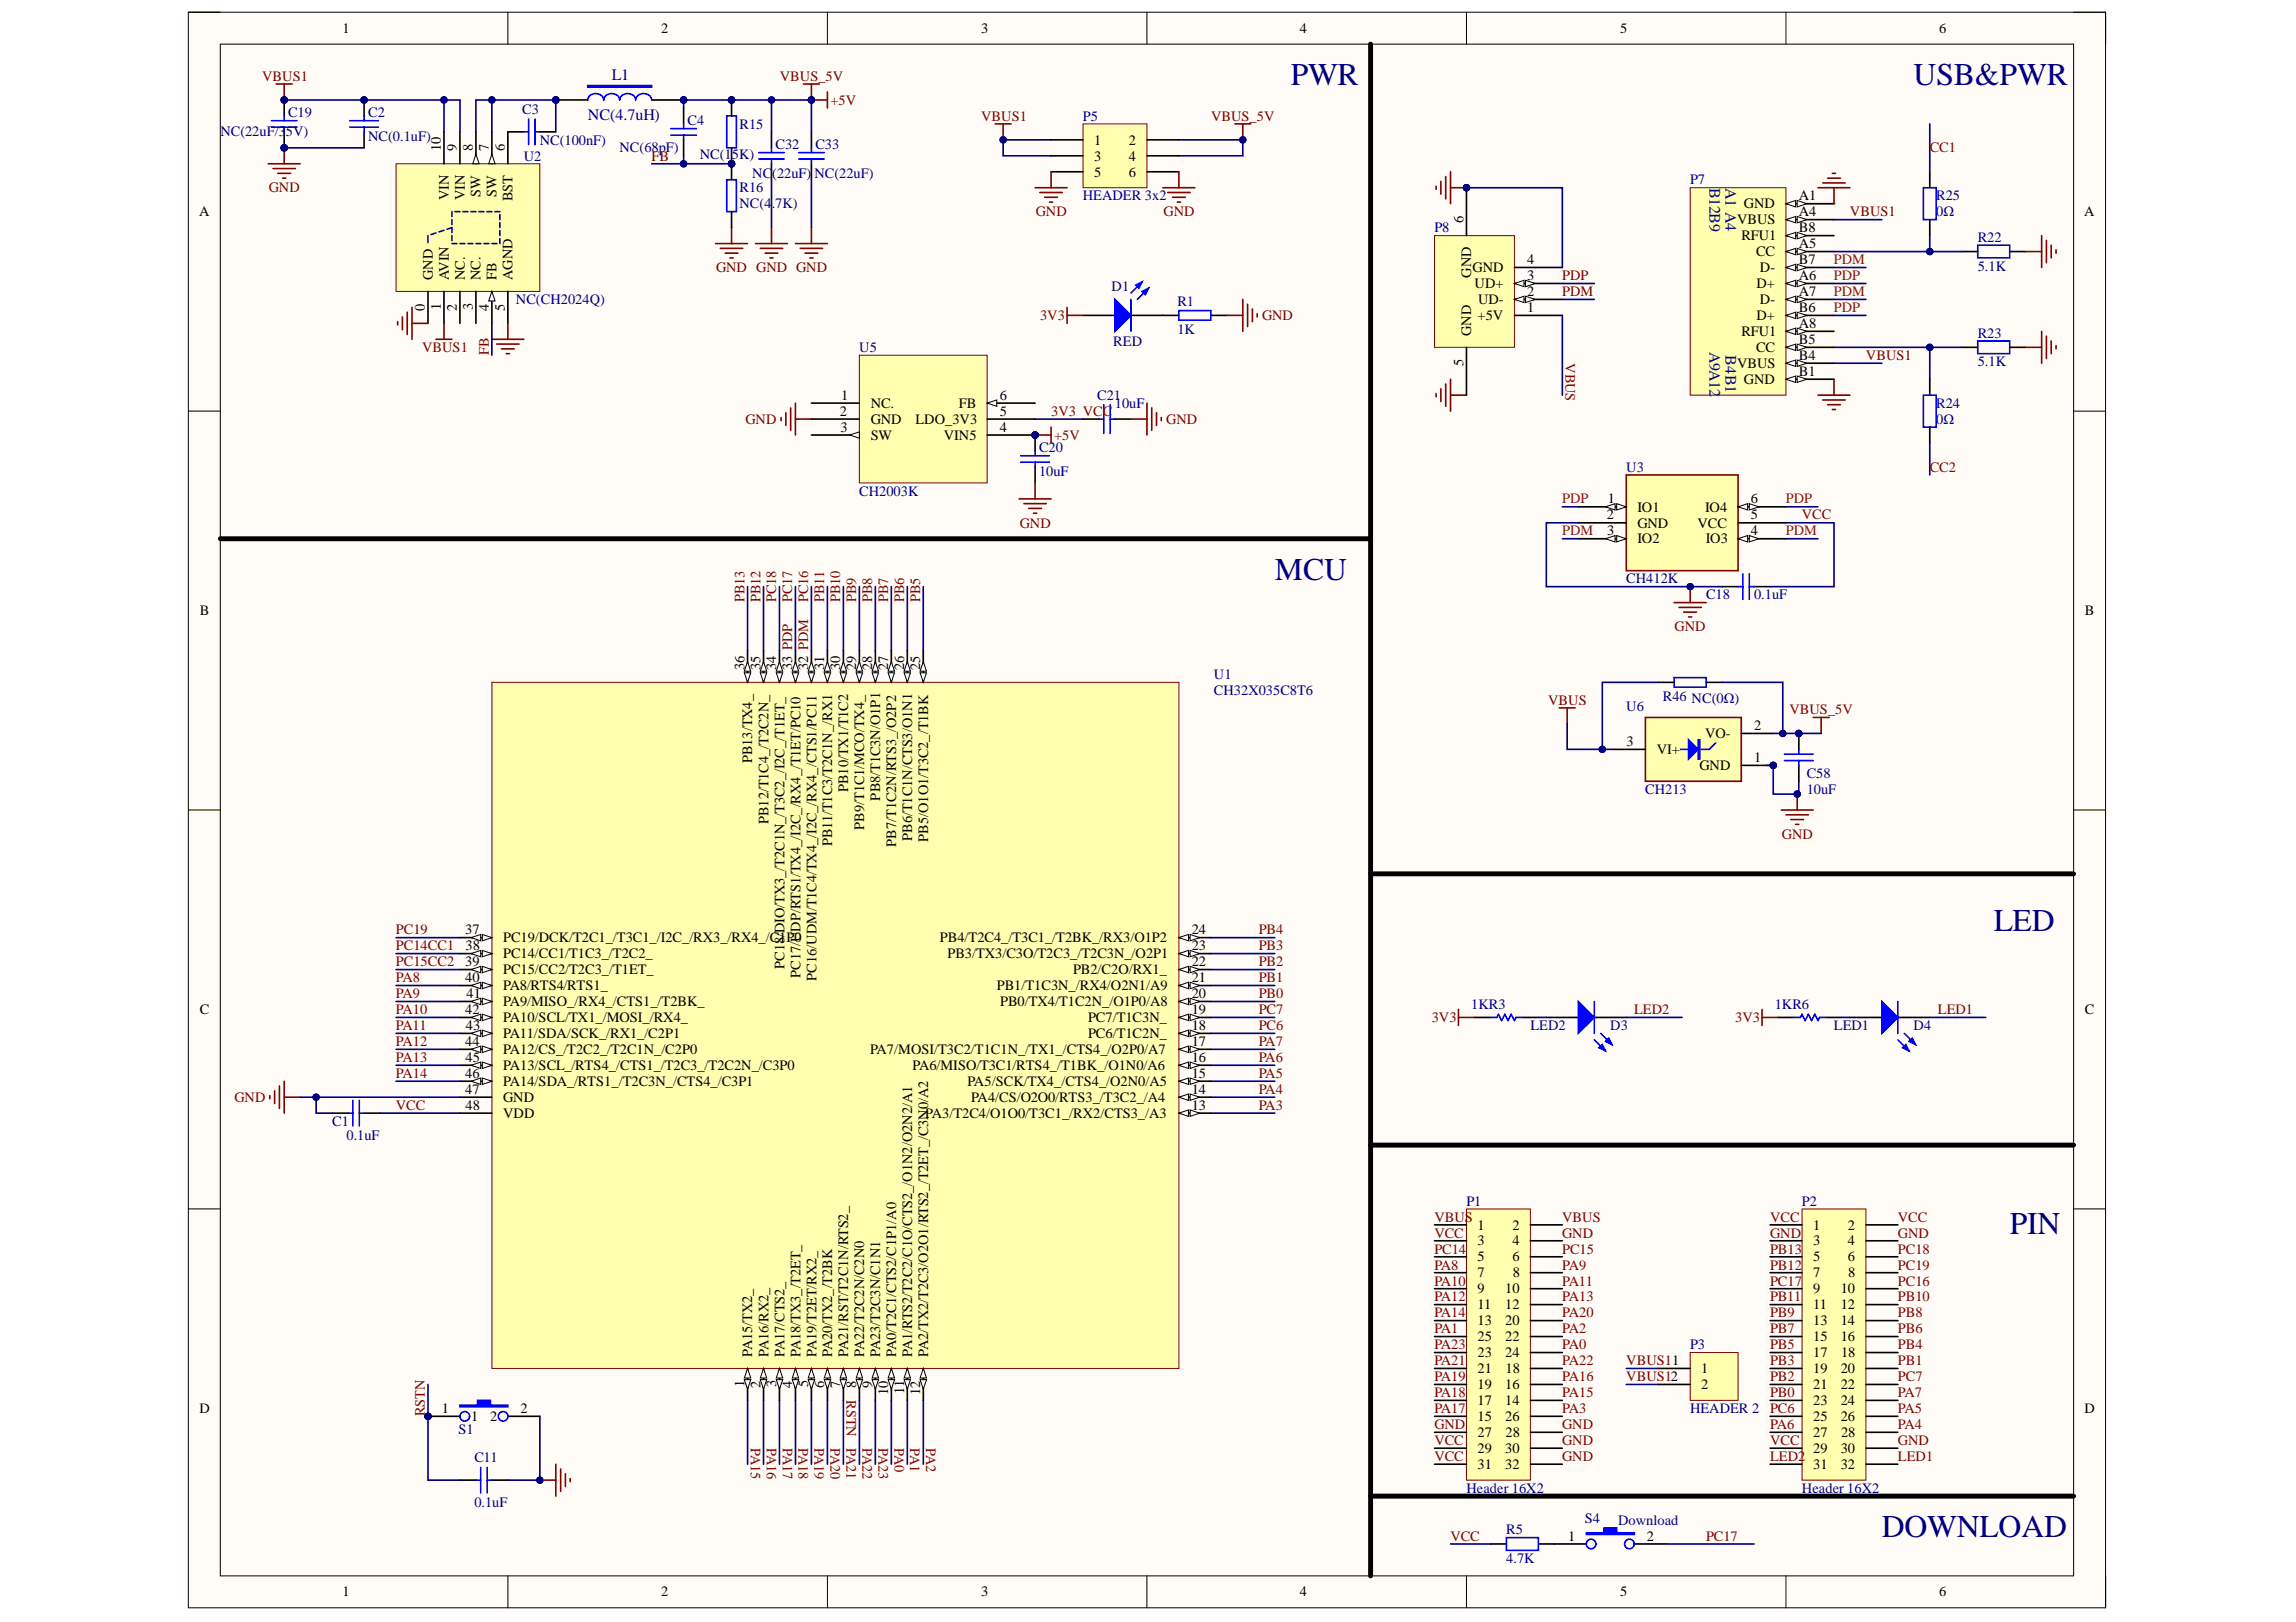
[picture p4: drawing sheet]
<svg xmlns="http://www.w3.org/2000/svg" width="297mm" height="210mm" viewBox="0 0 297 210" stroke-linecap="round" stroke-linejoin="round" font-family="sans-serif">
<defs><g id="words">
<g font-size="4.1" fill="#000080">
<text x="167" y="11">PWR</text>
<text x="247.6" y="11">USB&amp;PWR</text>
<text x="164.9" y="75">MCU</text>
<text x="257.9" y="120.4">LED</text>
<text x="260" y="159.7">PIN</text>
<text x="243.5" y="198.9">DOWNLOAD</text>
</g>
<g font-size="2.1" fill="#000080">
<text x="79.1" y="10.4">L1</text>
<text x="76.1" y="15.6">NC(4.7uH)</text>
<text x="221.2" y="24.3" transform="rotate(90 221.2 24.3)">B12B9</text>
<text x="223.3" y="24.3" transform="rotate(90 223.3 24.3)">A1 A4</text>
<text x="221.2" y="45.5" transform="rotate(90 221.2 45.5)">A9A12</text>
<text x="223.3" y="46" transform="rotate(90 223.3 46)">B4B1</text>
</g>
<g font-size="1.9">
<text x="44.3" y="4.3">1</text>
<text x="85.5" y="4.3">2</text>
<text x="126.9" y="4.3">3</text>
<text x="168.2" y="4.3">4</text>
<text x="209.6" y="4.3">5</text>
<text x="250.9" y="4.3">6</text>
<text x="57" y="19.6" transform="rotate(-90 57 19.6)">10</text>
<text x="59.1" y="19.6" transform="rotate(-90 59.1 19.6)">9</text>
<text x="61.2" y="19.6" transform="rotate(-90 61.2 19.6)">8</text>
<text x="63.2" y="19.6" transform="rotate(-90 63.2 19.6)">7</text>
<text x="65.3" y="19.6" transform="rotate(-90 65.3 19.6)">6</text>
<text x="141.6" y="18.7">1</text>
<text x="141.6" y="20.8">3</text>
<text x="141.6" y="22.9">5</text>
<text x="146.1" y="18.7">2</text>
<text x="146.1" y="20.8">4</text>
<text x="146.1" y="22.9">6</text>
<text x="25.8" y="28">A</text>
<text x="58.1" y="25.9" transform="rotate(-90 58.1 25.9)">VIN</text>
<text x="60.1" y="25.9" transform="rotate(-90 60.1 25.9)">VIN</text>
<text x="62.2" y="25.4" transform="rotate(-90 62.2 25.4)">SW</text>
<text x="64.3" y="25.4" transform="rotate(-90 64.3 25.4)">SW</text>
<text x="66.3" y="26" transform="rotate(-90 66.3 26)">BST</text>
<text x="189.3" y="28.8" transform="rotate(-90 189.3 28.8)">6</text>
<text x="224.7" y="29">VBUS</text>
<text x="225.6" y="27">GND</text>
<text x="232.7" y="25.9">A1</text>
<text x="232.7" y="28">A4</text>
<text x="269.7" y="28">A</text>
<text x="190.3" y="35.9" transform="rotate(-90 190.3 35.9)">GND</text>
<text x="190.5" y="35.2">GND</text>
<text x="197.6" y="34.2">4</text>
<text x="225.3" y="31.1">RFU1</text>
<text x="227.2" y="33.2">CC</text>
<text x="227.7" y="35.2">D-</text>
<text x="232.7" y="34.2">B7</text>
<text x="232.7" y="30.1">B8</text>
<text x="232.7" y="32.1">A5</text>
<text x="54.9" y="40.2" transform="rotate(-90 54.9 40.2)">0</text>
<text x="56" y="36.3" transform="rotate(-90 56 36.3)">GND</text>
<text x="57" y="40.1" transform="rotate(-90 57 40.1)">1</text>
<text x="58.1" y="36.3" transform="rotate(-90 58.1 36.3)">AVIN</text>
<text x="59.1" y="40.2" transform="rotate(-90 59.1 40.2)">2</text>
<text x="60.1" y="36.3" transform="rotate(-90 60.1 36.3)">NC.</text>
<text x="61.2" y="40.1" transform="rotate(-90 61.2 40.1)">3</text>
<text x="62.2" y="36.3" transform="rotate(-90 62.2 36.3)">NC.</text>
<text x="63.2" y="40.2" transform="rotate(-90 63.2 40.2)">4</text>
<text x="64.3" y="36.3" transform="rotate(-90 64.3 36.3)">FB</text>
<text x="65.3" y="40.2" transform="rotate(-90 65.3 40.2)">5</text>
<text x="66.3" y="36.3" transform="rotate(-90 66.3 36.3)">AGND</text>
<text x="190.8" y="37.3">UD+</text>
<text x="191.1" y="41.4">+5V</text>
<text x="191.2" y="39.3">UD-</text>
<text x="197.6" y="40.4">1</text>
<text x="197.6" y="36.3">3</text>
<text x="197.6" y="38.3">2</text>
<text x="227.2" y="41.4">D+</text>
<text x="227.2" y="37.3">D+</text>
<text x="227.7" y="39.3">D-</text>
<text x="232.7" y="40.4">B6</text>
<text x="232.7" y="36.3">A6</text>
<text x="232.7" y="38.3">A7</text>
<text x="189.3" y="47.4" transform="rotate(-90 189.3 47.4)">5</text>
<text x="190.3" y="43.5" transform="rotate(-90 190.3 43.5)">GND</text>
<text x="224.7" y="47.6">VBUS</text>
<text x="225.3" y="43.5">RFU1</text>
<text x="227.2" y="45.5">CC</text>
<text x="232.7" y="46.6">B4</text>
<text x="232.7" y="44.5">B5</text>
<text x="232.7" y="42.5">A8</text>
<text x="108.7" y="53.8">2</text>
<text x="108.8" y="51.8">1</text>
<text x="112.6" y="52.8">NC.</text>
<text x="124.1" y="52.8">FB</text>
<text x="129.3" y="53.8">5</text>
<text x="129.3" y="51.8">6</text>
<text x="225.6" y="49.7">GND</text>
<text x="232.7" y="48.6">B1</text>
<text x="108.8" y="55.9">3</text>
<text x="112.6" y="56.9">SW</text>
<text x="112.6" y="54.8">GND</text>
<text x="118.4" y="54.8">LDO_3V3</text>
<text x="122.1" y="56.9">VIN5</text>
<text x="129.3" y="55.9">4</text>
<text x="208" y="65.2">1</text>
<text x="226.5" y="65.2">6</text>
<text x="207.9" y="67.2">2</text>
<text x="207.9" y="69.3">3</text>
<text x="211.8" y="68.3">GND</text>
<text x="211.8" y="66.2">IO1</text>
<text x="211.8" y="70.3">IO2</text>
<text x="219.6" y="68.3">VCC</text>
<text x="220.6" y="66.2">IO4</text>
<text x="220.7" y="70.3">IO3</text>
<text x="226.5" y="67.2">5</text>
<text x="226.5" y="69.3">4</text>
<text x="25.8" y="79.6">B</text>
<text x="269.7" y="79.6">B</text>
<text x="96.3" y="86.7" transform="rotate(-90 96.3 86.7)">36</text>
<text x="98.4" y="86.7" transform="rotate(-90 98.4 86.7)">35</text>
<text x="100.4" y="86.7" transform="rotate(-90 100.4 86.7)">34</text>
<text x="102.5" y="86.7" transform="rotate(-90 102.5 86.7)">33 PDP</text>
<text x="104.6" y="86.7" transform="rotate(-90 104.6 86.7)">32 PDM</text>
<text x="106.6" y="86.7" transform="rotate(-90 106.6 86.7)">31</text>
<text x="108.7" y="86.7" transform="rotate(-90 108.7 86.7)">30</text>
<text x="110.8" y="86.7" transform="rotate(-90 110.8 86.7)">29</text>
<text x="112.9" y="86.7" transform="rotate(-90 112.9 86.7)">28</text>
<text x="114.9" y="86.7" transform="rotate(-90 114.9 86.7)">27</text>
<text x="117" y="86.7" transform="rotate(-90 117 86.7)">26</text>
<text x="119" y="86.7" transform="rotate(-90 119 86.7)">25</text>
<text x="220.6" y="95.5">VO-</text>
<text x="226.9" y="94.5">2</text>
<text x="97.3" y="98.8" transform="rotate(-90 97.3 98.8)">PB13/TX4_</text>
<text x="210.4" y="96.6">3</text>
<text x="214.3" y="97.6">VI+</text>
<text x="219.9" y="99.6">GND</text>
<text x="226.9" y="98.6">1</text>
<text x="99.4" y="106.7" transform="rotate(-90 99.4 106.7)">PB12/T1C4_/T2C2N_</text>
<text x="109.7" y="102.5" transform="rotate(-90 109.7 102.5)">PB10/TX1/T1C2</text>
<text x="111.8" y="107.4" transform="rotate(-90 111.8 107.4)">PB9/T1C1/MCO/TX4_</text>
<text x="113.9" y="103.6" transform="rotate(-90 113.9 103.6)">PB8/T1C3N/O1P1</text>
<text x="107.7" y="109.5" transform="rotate(-90 107.7 109.5)">PB11/T1C3/T2C1N_/RX1</text>
<text x="115.9" y="109.6" transform="rotate(-90 115.9 109.6)">PB7/T1C2N/RTS3_/O2P2</text>
<text x="118" y="108.8" transform="rotate(-90 118 108.8)">PB6/T1C1N/CTS3/O1N1</text>
<text x="120.1" y="108.9" transform="rotate(-90 120.1 108.9)">PB5/O1O1/T3C2_/T1BK</text>
<text x="60.2" y="120.9">37</text>
<text x="60.2" y="125">39</text>
<text x="60.2" y="123">38</text>
<text x="65.1" y="121.9">PC19/DCK/T2C1_/T3C1_/I2C_/RX3_/RX4_/C1P0</text>
<text x="65.1" y="124">PC14/CC1/T1C3_/T2C2_</text>
<text x="101.5" y="125.4" transform="rotate(-90 101.5 125.4)">PC18/DIO/TX3_/T2C1N_/T3C2_/I2C_/T1ET_</text>
<text x="121.6" y="121.9">PB4/T2C4_/T3C1_/T2BK_/RX3/O1P2</text>
<text x="122.6" y="124">PB3/TX3/C3O/T2C3_/T2C3N_/O2P1</text>
<text x="154.2" y="125">22</text>
<text x="154.2" y="123">23</text>
<text x="154.2" y="120.9">24</text>
<text x="25.8" y="131.2">C</text>
<text x="60.2" y="127.1">40</text>
<text x="60.2" y="131.2">42</text>
<text x="60.4" y="129.2">41</text>
<text x="65.1" y="128.2">PA8/RTS4/RTS1_</text>
<text x="65.1" y="130.2">PA9/MISO_/RX4_/CTS1_/T2BK_</text>
<text x="65.1" y="126.1">PC15/CC2/T2C3_/T1ET_</text>
<text x="103.5" y="126.6" transform="rotate(-90 103.5 126.6)">PC17/UDP/RTS1/TX4_/I2C_/RX4_/T1ET/PC10</text>
<text x="105.6" y="126.9" transform="rotate(-90 105.6 126.9)">PC16/UDM/T1C4/TX4_/I2C_/RX4_/CTS1/PC11</text>
<text x="129" y="128.2">PB1/T1C3N_/RX4/O2N1/A9</text>
<text x="129.4" y="130.2">PB0/TX4/T1C2N_/O1P0/A8</text>
<text x="138.8" y="126.1">PB2/C2O/RX1_</text>
<text x="154.2" y="129.2">20</text>
<text x="154.2" y="127.1">21</text>
<text x="154.2" y="131.2">19</text>
<text x="269.7" y="131.2">C</text>
<text x="60.2" y="135.4">44</text>
<text x="60.2" y="137.5">45</text>
<text x="60.3" y="133.3">43</text>
<text x="65.1" y="132.3">PA10/SCL/TX1_/MOSI_/RX4_</text>
<text x="65.1" y="134.3">PA11/SDA/SCK_/RX1_/C2P1</text>
<text x="65.1" y="136.4">PA12/CS_/T2C2_/T2C1N_/C2P0</text>
<text x="112.6" y="136.4">PA7/MOSI/T3C2/T1C1N_/TX1_/CTS4_/O2P0/A7</text>
<text x="140.8" y="134.3">PC6/T1C2N_</text>
<text x="140.8" y="132.3">PC7/T1C3N_</text>
<text x="154.2" y="137.5">16</text>
<text x="154.2" y="135.4">17</text>
<text x="154.2" y="133.3">18</text>
<text x="60.2" y="139.5">46</text>
<text x="60.2" y="141.6">47</text>
<text x="60.2" y="143.6">48</text>
<text x="65.1" y="138.5">PA13/SCL_/RTS4_/CTS1_/T2C3_/T2C2N_/C3P0</text>
<text x="65.1" y="140.5">PA14/SDA_/RTS1_/T2C3N_/CTS4_/C3P1</text>
<text x="65.1" y="142.6">GND</text>
<text x="118.1" y="138.5">PA6/MISO/T3C1/RTS4_/T1BK_/O1N0/A6</text>
<text x="125.2" y="140.5">PA5/SCK/TX4_/CTS4_/O2N0/A5</text>
<text x="125.6" y="142.6">PA4/CS/O2O0/RTS3_/T3C2_/A4</text>
<text x="154.2" y="143.6">13</text>
<text x="154.2" y="141.6">14</text>
<text x="154.2" y="139.5">15</text>
<text x="65.1" y="144.7">VDD</text>
<text x="119.7" y="144.7">PA3/T2C4/O1O0/T3C1_/RX2/CTS3_/A3</text>
<text x="191.1" y="159.1">1</text>
<text x="191.1" y="161.2">3</text>
<text x="195.7" y="159.1">2</text>
<text x="195.7" y="161.2">4</text>
<text x="234.6" y="159.1">1</text>
<text x="234.6" y="161.2">3</text>
<text x="239.1" y="159.1">2</text>
<text x="239.1" y="161.2">4</text>
<text x="191.1" y="163.2">5</text>
<text x="191.1" y="165.3">7</text>
<text x="191.1" y="167.4">9</text>
<text x="194.7" y="167.4">10</text>
<text x="195.7" y="163.2">6</text>
<text x="195.7" y="165.3">8</text>
<text x="234.6" y="163.2">5</text>
<text x="234.6" y="165.3">7</text>
<text x="234.6" y="167.4">9</text>
<text x="238.1" y="167.4">10</text>
<text x="239.1" y="163.2">6</text>
<text x="239.1" y="165.3">8</text>
<text x="191.1" y="169.4">11</text>
<text x="191.1" y="171.5">13</text>
<text x="191.1" y="173.6">25</text>
<text x="194.7" y="169.4">12</text>
<text x="194.7" y="171.5">20</text>
<text x="194.7" y="173.6">22</text>
<text x="234.6" y="169.4">11</text>
<text x="234.6" y="171.5">13</text>
<text x="234.6" y="173.6">15</text>
<text x="238.1" y="169.4">12</text>
<text x="238.1" y="171.5">14</text>
<text x="238.1" y="173.6">16</text>
<text x="96.3" y="179.5" transform="rotate(-90 96.3 179.5)">1</text>
<text x="97.3" y="175.7" transform="rotate(-90 97.3 175.7)">PA15/TX2_</text>
<text x="98.4" y="179.6" transform="rotate(-90 98.4 179.6)">2</text>
<text x="99.4" y="175.7" transform="rotate(-90 99.4 175.7)">PA16/RX2_</text>
<text x="100.4" y="179.5" transform="rotate(-90 100.4 179.5)">3</text>
<text x="101.5" y="175.7" transform="rotate(-90 101.5 175.7)">PA17/CTS2_</text>
<text x="102.5" y="179.6" transform="rotate(-90 102.5 179.6)">4</text>
<text x="103.5" y="175.7" transform="rotate(-90 103.5 175.7)">PA18/TX3_/T2ET_</text>
<text x="104.6" y="179.5" transform="rotate(-90 104.6 179.5)">5</text>
<text x="105.6" y="175.7" transform="rotate(-90 105.6 175.7)">PA19/T2ET/RX2_</text>
<text x="106.6" y="179.6" transform="rotate(-90 106.6 179.6)">6</text>
<text x="107.7" y="175.7" transform="rotate(-90 107.7 175.7)">PA20/TX2_/T2BK</text>
<text x="108.7" y="179.6" transform="rotate(-90 108.7 179.6)">7</text>
<text x="109.7" y="175.7" transform="rotate(-90 109.7 175.7)">PA21/RST/T2C1N/RTS2_</text>
<text x="110.8" y="179.6" transform="rotate(-90 110.8 179.6)">8</text>
<text x="111.8" y="175.7" transform="rotate(-90 111.8 175.7)">PA22/T2C2N/C2N0</text>
<text x="112.9" y="179.6" transform="rotate(-90 112.9 179.6)">9</text>
<text x="113.9" y="175.7" transform="rotate(-90 113.9 175.7)">PA23/T2C3N/C1N1</text>
<text x="115.9" y="175.7" transform="rotate(-90 115.9 175.7)">PA0/T2C1/CTS2/C1P1/A0</text>
<text x="118" y="175.7" transform="rotate(-90 118 175.7)">PA1/RTS2/T2C2/C1O/CTS2_/O1N2/O2N2/A1</text>
<text x="120.1" y="175.7" transform="rotate(-90 120.1 175.7)">PA2/TX2/T2C3/O2O1/RTS2_/T2ET_/C3N0/A2</text>
<text x="191.1" y="175.7">23</text>
<text x="191.1" y="177.7">21</text>
<text x="191.1" y="179.8">19</text>
<text x="194.7" y="175.7">24</text>
<text x="194.7" y="179.8">16</text>
<text x="194.8" y="177.7">18</text>
<text x="220.1" y="177.7">1</text>
<text x="220.1" y="179.8">2</text>
<text x="234.6" y="175.7">17</text>
<text x="234.6" y="177.7">19</text>
<text x="234.6" y="179.8">21</text>
<text x="238.1" y="177.7">20</text>
<text x="238.1" y="179.8">22</text>
<text x="238.2" y="175.7">18</text>
<text x="25.8" y="182.9">D</text>
<text x="57.1" y="182.9">1</text>
<text x="61" y="183.9">1</text>
<text x="63.4" y="183.9">2</text>
<text x="67.3" y="182.9">2</text>
<text x="114.9" y="180.6" transform="rotate(-90 114.9 180.6)">10</text>
<text x="117" y="180.4" transform="rotate(-90 117 180.4)">11</text>
<text x="119" y="180.5" transform="rotate(-90 119 180.5)">12</text>
<text x="191.1" y="181.8">17</text>
<text x="191.1" y="183.9">15</text>
<text x="191.1" y="186">27</text>
<text x="194.7" y="181.8">14</text>
<text x="194.7" y="183.9">26</text>
<text x="194.8" y="186">28</text>
<text x="234.6" y="181.8">23</text>
<text x="234.6" y="183.9">25</text>
<text x="234.6" y="186">27</text>
<text x="238.1" y="181.8">24</text>
<text x="238.1" y="183.9">26</text>
<text x="238.2" y="186">28</text>
<text x="269.7" y="182.9">D</text>
<text x="191.1" y="188">29</text>
<text x="191.1" y="190.1">31</text>
<text x="194.7" y="188">30</text>
<text x="194.7" y="190.1">32</text>
<text x="234.6" y="188">29</text>
<text x="234.6" y="190.1">31</text>
<text x="238.1" y="188">30</text>
<text x="238.1" y="190.1">32</text>
<text x="202.9" y="199.4">1</text>
<text x="213.1" y="199.4">2</text>
<text x="44.3" y="206.6">1</text>
<text x="85.5" y="206.6">2</text>
<text x="126.9" y="206.6">3</text>
<text x="168.2" y="206.6">4</text>
<text x="209.6" y="206.6">5</text>
<text x="250.9" y="206.6">6</text>
</g>
<g font-size="1.9" fill="#800000">
<text x="33.9" y="10.4">VBUS1</text>
<text x="100.9" y="10.4">VBUS_5V</text>
<text x="107.4" y="13.6">+5V</text>
<text x="126.9" y="15.6">VBUS1</text>
<text x="156.7" y="15.6">VBUS_5V</text>
<text x="84.3" y="20.8">FB</text>
<text x="249.6" y="19.7">CC1</text>
<text x="34.8" y="24.9">GND</text>
<text x="134" y="28">GND</text>
<text x="150.5" y="28">GND</text>
<text x="239.3" y="28">VBUS1</text>
<text x="92.6" y="35.2">GND GND GND</text>
<text x="134.6" y="41.4">3V3</text>
<text x="163.3" y="41.4">GND</text>
<text x="202.1" y="36.3">PDP</text>
<text x="202.1" y="38.3">PDM</text>
<text x="54.6" y="45.5">VBUS1</text>
<text x="63.2" y="46" transform="rotate(-90 63.2 46)">FB</text>
<text x="202.5" y="47" transform="rotate(90 202.5 47)">VBUS</text>
<text x="241.4" y="46.6">VBUS1</text>
<text x="136" y="53.8">3V3 VCC</text>
<text x="96.4" y="54.8">GND</text>
<text x="136.4" y="56.9">+5V</text>
<text x="150.9" y="54.8">GND</text>
<text x="249.6" y="61.1">CC2</text>
<text x="131.9" y="68.3">GND</text>
<text x="233.1" y="67.2">VCC</text>
<text x="96.3" y="78" transform="rotate(-90 96.3 78)">PB13</text>
<text x="98.4" y="78" transform="rotate(-90 98.4 78)">PB12</text>
<text x="100.4" y="78" transform="rotate(-90 100.4 78)">PC18</text>
<text x="102.5" y="78" transform="rotate(-90 102.5 78)">PC17</text>
<text x="104.6" y="78" transform="rotate(-90 104.6 78)">PC16</text>
<text x="106.6" y="78" transform="rotate(-90 106.6 78)">PB11</text>
<text x="108.7" y="78" transform="rotate(-90 108.7 78)">PB10</text>
<text x="110.8" y="78" transform="rotate(-90 110.8 78)">PB9</text>
<text x="112.9" y="78" transform="rotate(-90 112.9 78)">PB8</text>
<text x="114.9" y="78" transform="rotate(-90 114.9 78)">PB7</text>
<text x="117" y="78" transform="rotate(-90 117 78)">PB6</text>
<text x="119" y="78" transform="rotate(-90 119 78)">PB5</text>
<text x="216.7" y="81.7">GND</text>
<text x="200.3" y="91.2">VBUS</text>
<text x="231.5" y="92.4">VBUS_5V</text>
<text x="230.5" y="108.5">GND</text>
<text x="51.2" y="120.9">PC19</text>
<text x="51.2" y="123">PC14CC1</text>
<text x="51.2" y="125">PC15CC2</text>
<text x="162.9" y="120.9">PB4</text>
<text x="162.9" y="123">PB3</text>
<text x="162.9" y="125">PB2</text>
<text x="51.2" y="127.1">PA8</text>
<text x="51.2" y="129.2">PA9</text>
<text x="51.2" y="131.2">PA10</text>
<text x="162.9" y="127.1">PB1</text>
<text x="162.9" y="129.2">PB0</text>
<text x="162.9" y="131.2">PC7</text>
<text x="211.4" y="131.2">LED2</text>
<text x="250.7" y="131.2">LED1</text>
<text x="51.2" y="133.3">PA11</text>
<text x="51.2" y="135.4">PA12</text>
<text x="51.2" y="137.5">PA13</text>
<text x="162.9" y="133.3">PC6</text>
<text x="162.9" y="135.4">PA7</text>
<text x="162.9" y="137.5">PA6</text>
<text x="185.2" y="132.3">3V3</text>
<text x="224.5" y="132.3">3V3</text>
<text x="30.3" y="142.6">GND</text>
<text x="51.2" y="139.5">PA14</text>
<text x="51.2" y="143.6">VCC</text>
<text x="162.9" y="139.5">PA5</text>
<text x="162.9" y="141.6">PA4</text>
<text x="162.9" y="143.6">PA3</text>
<text x="185.6" y="160.1">VCC</text>
<text x="185.6" y="158.1">VBUS</text>
<text x="202.1" y="160.1">GND</text>
<text x="202.1" y="158.1">VBUS</text>
<text x="229" y="158.1">VCC</text>
<text x="229" y="160.1">GND</text>
<text x="245.5" y="160.1">GND</text>
<text x="245.5" y="158.1">VCC</text>
<text x="185.6" y="162.2">PC14</text>
<text x="185.6" y="164.3">PA8</text>
<text x="185.6" y="166.4">PA10</text>
<text x="202.1" y="162.2">PC15</text>
<text x="202.1" y="164.3">PA9</text>
<text x="202.1" y="166.4">PA11</text>
<text x="229" y="166.4">PC17</text>
<text x="229" y="164.3">PB12</text>
<text x="229" y="162.2">PB13</text>
<text x="245.5" y="164.3">PC19</text>
<text x="245.5" y="166.4">PC16</text>
<text x="245.5" y="162.2">PC18</text>
<text x="185.6" y="168.4">PA12</text>
<text x="185.6" y="170.5">PA14</text>
<text x="185.6" y="172.5">PA1</text>
<text x="202.1" y="168.4">PA13</text>
<text x="202.1" y="170.5">PA20</text>
<text x="202.1" y="172.5">PA2</text>
<text x="229" y="172.5">PB7</text>
<text x="229" y="170.5">PB9</text>
<text x="229" y="168.4">PB11</text>
<text x="245.5" y="172.5">PB6</text>
<text x="245.5" y="170.5">PB8</text>
<text x="245.5" y="168.4">PB10</text>
<text x="185.6" y="178.7">PA19</text>
<text x="185.6" y="176.7">PA21</text>
<text x="185.6" y="174.6">PA23</text>
<text x="202.1" y="178.7">PA16</text>
<text x="202.1" y="176.7">PA22</text>
<text x="202.1" y="174.6">PA0</text>
<text x="210.4" y="176.7">VBUS11</text>
<text x="210.4" y="178.7">VBUS12</text>
<text x="229" y="176.7">PB3</text>
<text x="229" y="178.7">PB2</text>
<text x="229" y="174.6">PB5</text>
<text x="245.5" y="174.6">PB4</text>
<text x="245.5" y="176.7">PB1</text>
<text x="245.5" y="178.7">PC7</text>
<text x="54.9" y="183.3" transform="rotate(-90 54.9 183.3)">RSTN</text>
<text x="109.5" y="181.2" transform="rotate(90 109.5 181.2)">RSTN</text>
<text x="185.6" y="182.9">PA17</text>
<text x="185.6" y="180.8">PA18</text>
<text x="185.6" y="184.9">GND</text>
<text x="202.1" y="180.8">PA15</text>
<text x="202.1" y="182.9">PA3</text>
<text x="202.1" y="184.9">GND</text>
<text x="229" y="180.8">PB0</text>
<text x="229" y="182.9">PC6</text>
<text x="229" y="184.9">PA6</text>
<text x="245.5" y="180.8">PA7</text>
<text x="245.5" y="182.9">PA5</text>
<text x="245.5" y="184.9">PA4</text>
<text x="97.1" y="187.4" transform="rotate(90 97.1 187.4)">PA15</text>
<text x="99.2" y="187.4" transform="rotate(90 99.2 187.4)">PA16</text>
<text x="101.3" y="187.4" transform="rotate(90 101.3 187.4)">PA17</text>
<text x="103.3" y="187.4" transform="rotate(90 103.3 187.4)">PA18</text>
<text x="105.4" y="187.4" transform="rotate(90 105.4 187.4)">PA19</text>
<text x="107.4" y="187.4" transform="rotate(90 107.4 187.4)">PA20</text>
<text x="109.5" y="187.4" transform="rotate(90 109.5 187.4)">PA21</text>
<text x="111.6" y="187.4" transform="rotate(90 111.6 187.4)">PA22</text>
<text x="113.7" y="187.4" transform="rotate(90 113.7 187.4)">PA23</text>
<text x="115.7" y="187.4" transform="rotate(90 115.7 187.4)">PA0</text>
<text x="117.8" y="187.4" transform="rotate(90 117.8 187.4)">PA1</text>
<text x="119.8" y="187.4" transform="rotate(90 119.8 187.4)">PA2</text>
<text x="185.6" y="187">VCC</text>
<text x="185.6" y="189.1">VCC</text>
<text x="202.1" y="187">GND</text>
<text x="202.1" y="189.1">GND</text>
<text x="229" y="187">VCC</text>
<text x="229" y="189.1">LED2</text>
<text x="245.5" y="187">GND</text>
<text x="245.5" y="189.1">LED1</text>
<text x="187.6" y="199.4">VCC</text>
<text x="220.7" y="199.4">PC17</text>
</g>
<g font-size="1.9" fill="#000080">
<text x="28.5" y="17.7">NC(22uF/35V)</text>
<text x="37.3" y="15.1">C19</text>
<text x="47.6" y="15.1">C2</text>
<text x="67.6" y="14.8">C3</text>
<text x="89" y="16.1">C4</text>
<text x="95.7" y="16.6">R15</text>
<text x="140.1" y="15.6">P5</text>
<text x="47.6" y="18.2">NC(0.1uF)</text>
<text x="67.8" y="20.8">U2</text>
<text x="69.8" y="18.7">NC(100nF)</text>
<text x="80.2" y="19.7">NC(68pF)</text>
<text x="90.5" y="20.6">NC(15K)</text>
<text x="97.3" y="23">NC(22uF)</text>
<text x="100.3" y="19.2">C32</text>
<text x="105.4" y="23">NC(22uF)</text>
<text x="105.5" y="19.2">C33</text>
<text x="218.6" y="23.9">P7</text>
<text x="95.7" y="24.9">R16</text>
<text x="95.7" y="27">NC(4.7K)</text>
<text x="140.1" y="25.9">HEADER 3x2</text>
<text x="250.5" y="25.9">R25</text>
<text x="250.5" y="28">0Ω</text>
<text x="185.6" y="30.1">P8</text>
<text x="255.9" y="31.3">R22</text>
<text x="255.9" y="35">5.1K</text>
<text x="66.7" y="39.3">NC(CH2024Q)</text>
<text x="143.8" y="37.7">D1</text>
<text x="152.3" y="39.5">R1</text>
<text x="111.2" y="45.5">U5</text>
<text x="144" y="44.7">RED</text>
<text x="152.3" y="43.3">1K</text>
<text x="255.9" y="43.7">R23</text>
<text x="255.9" y="47.4">5.1K</text>
<text x="142" y="51.8">C21</text>
<text x="144.2" y="52.8">10uF</text>
<text x="250.5" y="52.8">R24</text>
<text x="134.4" y="58.4">C20</text>
<text x="250.5" y="54.8">0Ω</text>
<text x="111.2" y="64.1">CH2003K</text>
<text x="134.4" y="61.6">10uF</text>
<text x="210.4" y="61.1">U3</text>
<text x="210.4" y="75.5">CH412K</text>
<text x="220.7" y="77.5">C18</text>
<text x="226.9" y="77.5">0.1uF</text>
<text x="157.1" y="87.9">U1</text>
<text x="157.1" y="90">CH32X035C8T6</text>
<text x="210.4" y="92">U6</text>
<text x="215.1" y="90.8">R46 NC(0Ω)</text>
<text x="233.7" y="100.7">C58</text>
<text x="212.8" y="102.8">CH213</text>
<text x="233.7" y="102.8">10uF</text>
<text x="190.3" y="130.6">1KR3</text>
<text x="229.6" y="130.6">1KR6</text>
<text x="198" y="133.3">LED2</text>
<text x="208.3" y="133.3">D3</text>
<text x="237.3" y="133.3">LED1</text>
<text x="247.6" y="133.3">D4</text>
<text x="43" y="145.7">C1</text>
<text x="44.8" y="147.6">0.1uF</text>
<text x="189.7" y="156">P1</text>
<text x="233.1" y="156">P2</text>
<text x="218.6" y="174.6">P3</text>
<text x="59.3" y="185.5">S1</text>
<text x="218.6" y="182.9">HEADER 2</text>
<text x="61.4" y="189.3">C11</text>
<text x="61.4" y="195.1">0.1uF</text>
<text x="189.7" y="193.2">Header 16X2</text>
<text x="205" y="197.1">S4</text>
<text x="209.3" y="197.3">Download</text>
<text x="233.1" y="193.2">Header 16X2</text>
<text x="194.9" y="198.6">R5</text>
<text x="194.9" y="202.3">4.7K</text>
</g>
<g font-size="1.9" fill="#781915">
<text x="237.3" y="34.2">PDM</text>
<text x="237.3" y="36.3">PDP</text>
<text x="237.3" y="38.3">PDM</text>
<text x="237.3" y="40.4">PDP</text>
<text x="202.1" y="65.2">PDP</text>
<text x="231" y="65.2">PDP</text>
<text x="202.1" y="69.3">PDM</text>
<text x="231" y="69.3">PDM</text>
</g>
</g></defs>
<path d="M24.4 1.6h248v206.5h-248z" fill-rule="evenodd" fill="#fffcf8"/>
<path d="M24.4 1.6h248v206.5h-248z" fill="none" stroke="#000" stroke-width=".13"/>
<path d="M28.5 5.7h239.8v198.2h-239.8z" fill-rule="evenodd" fill="#fffcf8"/>
<g fill="none" stroke="#000" stroke-width=".13">
<path d="M24.4 1.6h4.1M28.5 5.7h239.8v198.2h-239.8zM65.7 1.6v4.1M107 1.6v4.1M148.4 1.6v4.1M189.7 1.6v4.1M231.1 1.6v4.1M268.3 1.6h4.1v4.1M24.4 53.2h4.1M268.3 53.2h4.1M24.4 104.8h4.1M268.3 104.8h4.1"/>
<path d="M24.4 156.4h4.1M268.3 156.4h4.1M65.7 203.9v4.2M107 203.9v4.2M148.4 203.9v4.2M189.7 203.9v4.2M231.1 203.9v4.2M272.4 203.9v4.2"/>
</g>
<path d="M185.8 24.1v.4M186.4 23.5v1.6M187 22.8v2.9M187.7 22.2v4.2M187.7 24.3h2" fill="none" stroke="#800000" stroke-width=".21"/>
<circle cx="189.7" cy="24.3" r=".41" fill="#000080"/>
<circle cx="189.7" cy="24.3" r=".41" fill="none" stroke="#000080" stroke-width=".13"/>
<path d="M185.8 50.9v.4M186.4 50.3v1.7M187 49.7v2.9M187.7 49.1v4.1M187.7 51.1h2" fill="none" stroke="#800000" stroke-width=".21"/>
<path d="M202.1 28.4h.1" fill="none" stroke="#f00" stroke-width=".13"/>
<circle cx="189.7" cy="24.3" r=".41" fill="#000080"/>
<circle cx="189.7" cy="24.3" r=".41" fill="none" stroke="#000080" stroke-width=".13"/>
<path d="M185.6 30.5h10.3v14.4h-10.3z" fill-rule="evenodd" fill="#ffffb0"/>
<path d="M185.6 30.5h10.3v14.4h-10.3z" fill="none" stroke="#800000" stroke-width=".13"/>
<path d="M189.7 24.3v6.2M195.9 34.6h6.2M195.9 40.8h6.2" fill="none" stroke="#000" stroke-width=".21"/>
<circle cx="189.7" cy="24.3" r=".41" fill="#000080"/>
<circle cx="189.7" cy="24.3" r=".41" fill="none" stroke="#000080" stroke-width=".13"/>
<path d="M195.9 36.7h6.2" fill="none" stroke="#000" stroke-width=".21"/>
<path d="M195.9 36.7l1.3-.4v.8z" fill="#f8fcff"/>
<path d="M195.9 36.7l1.3-.4v.8z" fill="none" stroke="#000" stroke-width=".13"/>
<path d="M197.4 36.3l1.2 .4-1.2 .4z" fill="#f8fcff"/>
<path d="M197.4 36.3l1.2 .4-1.2 .4z" fill="none" stroke="#000" stroke-width=".13"/>
<path d="M195.9 38.7h6.2" fill="none" stroke="#000" stroke-width=".21"/>
<path d="M195.9 38.7l1.3-.4v.9z" fill="#f8fcff"/>
<path d="M195.9 38.7l1.3-.4v.9z" fill="none" stroke="#000" stroke-width=".13"/>
<path d="M197.4 38.3l1.2 .4-1.2 .5z" fill="#f8fcff"/>
<path d="M197.4 38.3l1.2 .4-1.2 .5z" fill="none" stroke="#000" stroke-width=".13"/>
<path d="M189.7 44.9v6.2" fill="none" stroke="#000" stroke-width=".21"/>
<path d="M189.7 24.3h12.4v10.3M202.1 36.7h4.2M202.1 38.7h4.2" fill="none" stroke="#000080" stroke-width=".21"/>
<circle cx="189.7" cy="24.3" r=".41" fill="#000080"/>
<circle cx="189.7" cy="24.3" r=".41" fill="none" stroke="#000080" stroke-width=".13"/>
<path d="M237.3 28.4h6.2M237.3 34.6h4.1M237.3 36.7h4.1M237.3 38.7h4.1M202.1 40.8v10.3M237.3 47h6.2M237.3 40.8h4.1" fill="none" stroke="#000080" stroke-width=".21"/>
<path d="M235.2 24.3h4.1M235.8 23.7h2.9M236.4 23.1h1.7M237.1 22.4h.4M237.3 24.3v2.1M235.2 51.1h4.1M235.8 51.8h2.9M236.4 52.4h1.7M237.1 53h.4M237.3 49.1v2" fill="none" stroke="#800000" stroke-width=".21"/>
<path d="M218.7 24.3h12.4v26.8h-12.4z" fill-rule="evenodd" fill="#ffffb0"/>
<path d="M218.7 24.3h12.4v26.8h-12.4z" fill="none" stroke="#800000" stroke-width=".13"/>
<path d="M231.1 49.1h6.2" fill="none" stroke="#000" stroke-width=".21"/>
<path d="M231.1 49.1l1.2-.4v.8z" fill="#f8fcff"/>
<path d="M231.1 49.1l1.2-.4v.8z" fill="none" stroke="#000" stroke-width=".13"/>
<path d="M232.5 48.7l1.2 .4-1.2 .4z" fill="#f8fcff"/>
<path d="M232.5 48.7l1.2 .4-1.2 .4z" fill="none" stroke="#000" stroke-width=".13"/>
<path d="M231.1 47h6.2" fill="none" stroke="#000" stroke-width=".21"/>
<path d="M231.1 47l1.2-.4v.8z" fill="#f8fcff"/>
<path d="M231.1 47l1.2-.4v.8z" fill="none" stroke="#000" stroke-width=".13"/>
<path d="M232.5 46.6l1.2 .4-1.2 .4z" fill="#f8fcff"/>
<path d="M232.5 46.6l1.2 .4-1.2 .4z" fill="none" stroke="#000" stroke-width=".13"/>
<path d="M231.1 44.9h6.2" fill="none" stroke="#000" stroke-width=".21"/>
<path d="M231.1 44.9l1.2-.4v.9z" fill="#f8fcff"/>
<path d="M231.1 44.9l1.2-.4v.9z" fill="none" stroke="#000" stroke-width=".13"/>
<path d="M232.5 44.5l1.2 .4-1.2 .5z" fill="#f8fcff"/>
<path d="M232.5 44.5l1.2 .4-1.2 .5z" fill="none" stroke="#000" stroke-width=".13"/>
<path d="M231.1 40.8h6.2" fill="none" stroke="#000" stroke-width=".21"/>
<path d="M231.1 40.8l1.2-.4v.8z" fill="#f8fcff"/>
<path d="M231.1 40.8l1.2-.4v.8z" fill="none" stroke="#000" stroke-width=".13"/>
<path d="M232.5 40.4l1.2 .4-1.2 .4z" fill="#f8fcff"/>
<path d="M232.5 40.4l1.2 .4-1.2 .4z" fill="none" stroke="#000" stroke-width=".13"/>
<path d="M231.1 34.6h6.2" fill="none" stroke="#000" stroke-width=".21"/>
<path d="M231.1 34.6l1.2-.4v.8z" fill="#f8fcff"/>
<path d="M231.1 34.6l1.2-.4v.8z" fill="none" stroke="#000" stroke-width=".13"/>
<path d="M232.5 34.2l1.2 .4-1.2 .4z" fill="#f8fcff"/>
<path d="M232.5 34.2l1.2 .4-1.2 .4z" fill="none" stroke="#000" stroke-width=".13"/>
<path d="M231.1 30.5h6.2" fill="none" stroke="#000" stroke-width=".21"/>
<path d="M231.1 30.5l1.2-.4v.8z" fill="#f8fcff"/>
<path d="M231.1 30.5l1.2-.4v.8z" fill="none" stroke="#000" stroke-width=".13"/>
<path d="M232.5 30.1l1.2 .4-1.2 .4z" fill="#f8fcff"/>
<path d="M232.5 30.1l1.2 .4-1.2 .4z" fill="none" stroke="#000" stroke-width=".13"/>
<path d="M231.1 26.4h6.2" fill="none" stroke="#000" stroke-width=".21"/>
<path d="M231.1 26.4l1.2-.5v.9z" fill="#f8fcff"/>
<path d="M231.1 26.4l1.2-.5v.9z" fill="none" stroke="#000" stroke-width=".13"/>
<path d="M232.5 25.9l1.2 .5-1.2 .4z" fill="#f8fcff"/>
<path d="M232.5 25.9l1.2 .5-1.2 .4z" fill="none" stroke="#000" stroke-width=".13"/>
<path d="M231.1 28.4h6.2" fill="none" stroke="#000" stroke-width=".21"/>
<path d="M231.1 28.4l1.2-.4v.8z" fill="#f8fcff"/>
<path d="M231.1 28.4l1.2-.4v.8z" fill="none" stroke="#000" stroke-width=".13"/>
<path d="M232.5 28l1.2 .4-1.2 .4z" fill="#f8fcff"/>
<path d="M232.5 28l1.2 .4-1.2 .4z" fill="none" stroke="#000" stroke-width=".13"/>
<path d="M231.1 32.6h6.2" fill="none" stroke="#000" stroke-width=".21"/>
<path d="M231.1 32.6l1.2-.5v.9z" fill="#f8fcff"/>
<path d="M231.1 32.6l1.2-.5v.9z" fill="none" stroke="#000" stroke-width=".13"/>
<path d="M232.5 32.1l1.2 .5-1.2 .4z" fill="#f8fcff"/>
<path d="M232.5 32.1l1.2 .5-1.2 .4z" fill="none" stroke="#000" stroke-width=".13"/>
<path d="M231.1 36.7h6.2" fill="none" stroke="#000" stroke-width=".21"/>
<path d="M231.1 36.7l1.2-.4v.8z" fill="#f8fcff"/>
<path d="M231.1 36.7l1.2-.4v.8z" fill="none" stroke="#000" stroke-width=".13"/>
<path d="M232.5 36.3l1.2 .4-1.2 .4z" fill="#f8fcff"/>
<path d="M232.5 36.3l1.2 .4-1.2 .4z" fill="none" stroke="#000" stroke-width=".13"/>
<path d="M231.1 38.7h6.2" fill="none" stroke="#000" stroke-width=".21"/>
<path d="M231.1 38.7l1.2-.4v.9z" fill="#f8fcff"/>
<path d="M231.1 38.7l1.2-.4v.9z" fill="none" stroke="#000" stroke-width=".13"/>
<path d="M232.5 38.3l1.2 .4-1.2 .5z" fill="#f8fcff"/>
<path d="M232.5 38.3l1.2 .4-1.2 .5z" fill="none" stroke="#000" stroke-width=".13"/>
<path d="M231.1 42.9h6.2" fill="none" stroke="#000" stroke-width=".21"/>
<path d="M231.1 42.9l1.2-.4v.8z" fill="#f8fcff"/>
<path d="M231.1 42.9l1.2-.4v.8z" fill="none" stroke="#000" stroke-width=".13"/>
<path d="M232.5 42.5l1.2 .4-1.2 .4z" fill="#f8fcff"/>
<path d="M232.5 42.5l1.2 .4-1.2 .4z" fill="none" stroke="#000" stroke-width=".13"/>
<path d="M237.3 26.4h.1" fill="none" stroke="#f00" stroke-width=".13"/>
<path d="M253.8 32.6h2.1M260 32.6h2.1M253.8 44.9h2.1M260 44.9h2.1" fill="none" stroke="#000" stroke-width=".21"/>
<path d="M255.9 31.7h4.1v1.7h-4.1zM255.9 44.1h4.1v1.7h-4.1z" fill="none" stroke="#00f" stroke-width=".21"/>
<path d="M262.1 32.6h2M264.1 30.5v4.1M264.7 31.1v2.9M265.4 31.7v1.7M266 32.3v.5M262.1 44.9h2M264.1 42.9v4.1M264.7 43.5v2.9M265.4 44.1v1.7M266 44.7v.4" fill="none" stroke="#800000" stroke-width=".21"/>
<path d="M237.3 32.6h16.5" fill="none" stroke="#000080" stroke-width=".21"/>
<circle cx="249.7" cy="32.6" r=".41" fill="#000080"/>
<circle cx="249.7" cy="32.6" r=".41" fill="none" stroke="#000080" stroke-width=".13"/>
<path d="M237.3 44.9h16.5" fill="none" stroke="#000080" stroke-width=".21"/>
<circle cx="249.7" cy="44.9" r=".41" fill="#000080"/>
<circle cx="249.7" cy="44.9" r=".41" fill="none" stroke="#000080" stroke-width=".13"/>
<path d="M249.7 44.9v4.2" fill="none" stroke="#000080" stroke-width=".21"/>
<circle cx="249.7" cy="44.9" r=".41" fill="#000080"/>
<circle cx="249.7" cy="44.9" r=".41" fill="none" stroke="#000080" stroke-width=".13"/>
<path d="M249.7 22.2v2.1M249.7 28.4v2.1M249.7 49.1v2M249.7 55.3v2" fill="none" stroke="#000" stroke-width=".21"/>
<path d="M248.8 24.3h1.7v4.1h-1.7zM248.8 51.1h1.7v4.2h-1.7z" fill="none" stroke="#00f" stroke-width=".21"/>
<path d="M249.7 16v6.2M249.7 30.5v2.1M249.7 57.3v4.2" fill="none" stroke="#000080" stroke-width=".21"/>
<circle cx="249.7" cy="32.6" r=".41" fill="#000080"/>
<circle cx="249.7" cy="32.6" r=".41" fill="none" stroke="#000080" stroke-width=".13"/>
<path d="M239.3 131.7h4.2M245.5 131.7h4.2" fill="none" stroke="#000" stroke-width=".21"/>
<path d="M243.5 129.6l2 2.1-2 2z" fill="#00f"/>
<path d="M243.5 129.6l2 2.1-2 2zM245.5 134.6l1.5 1.4M246.4 133.7l1.4 1.5" fill="none" stroke="#00f" stroke-width=".21"/>
<path d="M247 134.8l.4-.5 .4 .9z" fill="#00f"/>
<path d="M247 134.8l.4-.5 .4 .9z" fill="none" stroke="#00f" stroke-width=".21"/>
<path d="M246.1 135.6l.5-.4 .4 .8z" fill="#00f"/>
<path d="M232.1 131.7h.8l.2-.4 .4 .8 .5-.8 .4 .8 .4-.8 .4 .8 .2-.4h.8M245.5 129.6v4.1M246.1 135.6l.5-.4 .4 .8z" fill="none" stroke="#00f" stroke-width=".21"/>
<path d="M200.1 131.7h4.1M206.3 131.7h4.1M230 131.7h2.1M236.2 131.7h2.1" fill="none" stroke="#000" stroke-width=".21"/>
<path d="M204.2 129.6l2.1 2.1-2.1 2z" fill="#00f"/>
<path d="M204.2 129.6l2.1 2.1-2.1 2zM206.3 134.6l1.4 1.4M207.1 133.7l1.4 1.5" fill="none" stroke="#00f" stroke-width=".21"/>
<path d="M207.7 134.8l.4-.5 .4 .9z" fill="#00f"/>
<path d="M207.7 134.8l.4-.5 .4 .9z" fill="none" stroke="#00f" stroke-width=".21"/>
<path d="M206.9 135.6l.4-.4 .4 .8z" fill="#00f"/>
<path d="M192.8 131.7h.9l.2-.4 .4 .8 .4-.8 .4 .8 .4-.8 .4 .8 .2-.4h.9M206.3 129.6v4.1M206.9 135.6l.4-.4 .4 .8z" fill="none" stroke="#00f" stroke-width=".21"/>
<path d="M190.8 131.7h2M197 131.7h2" fill="none" stroke="#000" stroke-width=".21"/>
<g fill="none" stroke="#000080" stroke-width=".21">
<path d="M96.7 75.9v8.3M98.8 75.9v8.3M100.8 75.9v8.3M102.9 75.9v8.3M105 75.9v8.3M107 75.9v8.3M109.1 75.9v8.3M111.2 75.9v8.3M113.2 75.9v8.3M115.3 75.9v8.3M117.4 75.9v8.3M119.4 75.9v8.3"/>
<path d="M51.2 131.7h8.3M51.2 121.3h8.3M51.2 123.4h8.3M51.2 125.5h8.3M51.2 127.5h8.3M51.2 129.6h8.3M51.2 133.7h8.3M51.2 135.8h8.3M51.2 137.9h8.3M51.2 139.9h8.3M156.6 131.7h8.3M156.6 121.3h8.3"/>
<path d="M156.6 123.4h8.3M156.6 125.5h8.3M156.6 127.5h8.3M156.6 129.6h8.3M156.6 133.7h8.3M156.6 135.8h8.3M156.6 137.9h8.3M156.6 139.9h8.3M199 131.7h1.1M210.4 131.7h7.2M238.3 131.7h1M249.7 131.7h7.2"/>
<path d="M156.6 144.1h8.3M156.6 142h8.3M96.7 181.2v8.3M98.8 181.2v8.3M100.8 181.2v8.3M102.9 181.2v8.3M105 181.2v8.3M107 181.2v8.3M109.1 181.2v8.3M111.2 181.2v8.3M113.2 181.2v8.3M115.3 181.2v8.3"/>
<path d="M117.4 181.2v8.3M119.5 181.2v8.3"/>
</g>
<path d="M188.7 131.7h2.1M188.7 130.6v2.1M228 130.6v2.1M228 131.7h2" fill="none" stroke="#800000" stroke-width=".21"/>
<path d="M177.3 5.7v198.2M28.5 69.7h148.8M177.3 148.2h91" fill="none" stroke="#000" stroke-width=".63"/>
<path d="M189.7 156.4h8.3v35.1h-8.3z" fill-rule="evenodd" fill="#ffffb0"/>
<path d="M189.7 156.4h8.3v35.1h-8.3z" fill="none" stroke="#800000" stroke-width=".13"/>
<g fill="none" stroke="#000" stroke-width=".21">
<path d="M185.6 158.5h4.1M198 158.5h4.1M185.6 160.6h4.1M185.6 162.6h4.1M185.6 164.7h4.1M185.6 166.8h4.1M185.6 168.8h4.1M185.6 170.9h4.1M185.6 173h4.1M185.6 175h4.1M185.6 177.1h4.1M185.6 179.2h4.1"/>
<path d="M198 160.6h4.1M198 162.6h4.1M198 164.7h4.1M198 166.8h4.1M198 168.8h4.1M198 170.9h4.1M198 173h4.1M198 175h4.1M198 177.1h4.1M198 179.2h4.1M185.6 181.2h4.1M185.6 183.3h4.1"/>
<path d="M185.6 185.4h4.1M185.6 187.4h4.1M185.6 189.5h4.1M198 181.2h4.1M198 183.3h4.1M198 185.4h4.1M198 187.4h4.1M198 189.5h4.1"/>
</g>
<path d="M233.1 156.4h8.3v35.1h-8.3z" fill-rule="evenodd" fill="#ffffb0"/>
<path d="M233.1 156.4h8.3v35.1h-8.3z" fill="none" stroke="#800000" stroke-width=".13"/>
<g fill="none" stroke="#000" stroke-width=".21">
<path d="M229 158.5h4.1M241.4 158.5h4.1M229 160.6h4.1M229 162.6h4.1M229 164.7h4.1M229 166.8h4.1M229 168.8h4.1M229 170.9h4.1M229 173h4.1M229 175h4.1M229 177.1h4.1M229 179.2h4.1"/>
<path d="M241.4 160.6h4.1M241.4 162.6h4.1M241.4 164.7h4.1M241.4 166.8h4.1M241.4 168.8h4.1M241.4 170.9h4.1M241.4 173h4.1M241.4 175h4.1M241.4 177.1h4.1M241.4 179.2h4.1M229 181.2h4.1M229 183.3h4.1"/>
<path d="M229 185.4h4.1M229 187.4h4.1M229 189.5h4.1M241.4 181.2h4.1M241.4 183.3h4.1M241.4 185.4h4.1M241.4 187.4h4.1M241.4 189.5h4.1"/>
</g>
<path d="M177.3 193.6h91" fill="none" stroke="#000" stroke-width=".63"/>
<path d="M36.8 139.9v4.2M34.9 141.8v.4M35.5 141.2v1.6M36.1 140.5v2.9M36.8 142h2" fill="none" stroke="#800000" stroke-width=".21"/>
<path d="M38.8 142h20.7" fill="none" stroke="#000080" stroke-width=".21"/>
<circle cx="40.9" cy="142" r=".41" fill="#000080"/>
<circle cx="40.9" cy="142" r=".41" fill="none" stroke="#000080" stroke-width=".13"/>
<path d="M43 144.1h2M47.1 144.1h2.1" fill="none" stroke="#000" stroke-width=".21"/>
<path d="M45 144.1h.7M45.7 142.4v3.3M46.5 142.4v3.3M46.5 144.1h.6" fill="none" stroke="#00f" stroke-width=".21"/>
<path d="M40.9 142v2.1h2.1M49.2 144.1h10.3" fill="none" stroke="#000080" stroke-width=".21"/>
<circle cx="40.9" cy="142" r=".41" fill="#000080"/>
<circle cx="40.9" cy="142" r=".41" fill="none" stroke="#000080" stroke-width=".13"/>
<path d="M187.7 199.8h5.1M215.6 199.8h11.3" fill="none" stroke="#000080" stroke-width=".21"/>
<path d="M201.1 199.8h4.1M211.4 199.8h4.2" fill="none" stroke="#000" stroke-width=".21"/>
<path d="M205.2 198.4h2.3v-.7h1.7v.7h2.2v.2h-6.2z" fill-rule="evenodd" fill="#00f"/>
<g fill="none" stroke="#00f" stroke-width=".21">
<path d="M61.6 191.5h.6M62.2 189.9v3.3M63 189.9v3.3M63 191.5h.6M194.9 199h4.1v1.6h-4.1zM205.2 198.4h2.3v-.7h1.7v.7h2.2v.2h-6.2z"/>
<circle cx="205.8" cy="199.8" r=".62"/>
<circle cx="210.8" cy="199.8" r=".62"/>
</g>
<path d="M59.5 191.5h2.1M63.6 191.5h2.1M192.8 199.8h2.1M199 199.8h2.1" fill="none" stroke="#000" stroke-width=".21"/>
<circle cx="55.4" cy="183.3" r=".42" fill="#000080"/>
<circle cx="55.4" cy="183.3" r=".42" fill="none" stroke="#000080" stroke-width=".13"/>
<path d="M55.4 183.3h4.1" fill="none" stroke="#000" stroke-width=".21"/>
<circle cx="55.4" cy="183.3" r=".42" fill="#000080"/>
<circle cx="55.4" cy="183.3" r=".42" fill="none" stroke="#000080" stroke-width=".13"/>
<path d="M65.7 183.3h4.1" fill="none" stroke="#000" stroke-width=".21"/>
<path d="M59.5 181.8h2.3v-.6h1.6v.6h2.3v.2h-6.2z" fill-rule="evenodd" fill="#00f"/>
<g fill="none" stroke="#00f" stroke-width=".21">
<path d="M59.5 181.8h2.3v-.6h1.6v.6h2.3v.2h-6.2z"/>
<circle cx="60.1" cy="183.3" r=".62"/>
<circle cx="65.1" cy="183.3" r=".62"/>
</g>
<path d="M55.4 179.2v12.3h4.1" fill="none" stroke="#000080" stroke-width=".21"/>
<circle cx="55.4" cy="183.3" r=".42" fill="#000080"/>
<circle cx="55.4" cy="183.3" r=".42" fill="none" stroke="#000080" stroke-width=".13"/>
<path d="M69.8 183.3v8.2h-4.1" fill="none" stroke="#000080" stroke-width=".21"/>
<circle cx="69.8" cy="191.5" r=".41" fill="#000080"/>
<circle cx="69.8" cy="191.5" r=".41" fill="none" stroke="#000080" stroke-width=".13"/>
<path d="M69.8 191.5h2.1M71.9 189.5v4.1M72.5 190.1v2.9M73.1 190.7v1.7M73.8 191.3v.5" fill="none" stroke="#800000" stroke-width=".21"/>
<circle cx="69.8" cy="191.5" r=".41" fill="#000080"/>
<circle cx="69.8" cy="191.5" r=".41" fill="none" stroke="#000080" stroke-width=".13"/>
<circle cx="55.4" cy="183.3" r=".42" fill="#000080"/>
<circle cx="55.4" cy="183.3" r=".42" fill="none" stroke="#000080" stroke-width=".13"/>
<path d="M210.4 61.5h14.5v12.3h-14.5z" fill-rule="evenodd" fill="#ffffb0"/>
<path d="M210.4 61.5h14.5v12.3h-14.5z" fill="none" stroke="#800000" stroke-width=".21"/>
<path d="M224.9 65.6h6.2" fill="none" stroke="#000" stroke-width=".21"/>
<path d="M224.9 65.6l1.2-.4v.8z" fill="#f8fcff"/>
<path d="M224.9 65.6l1.2-.4v.8z" fill="none" stroke="#000" stroke-width=".13"/>
<path d="M226.3 65.2l1.2 .4-1.2 .4z" fill="#f8fcff"/>
<path d="M226.3 65.2l1.2 .4-1.2 .4z" fill="none" stroke="#000" stroke-width=".13"/>
<path d="M204.2 67.7h6.2M204.2 65.6h6.2M224.9 67.7h6.2" fill="none" stroke="#000" stroke-width=".21"/>
<path d="M209.2 65.2l1.2 .4-1.2 .4z" fill="#f8fcff"/>
<path d="M209.2 65.2l1.2 .4-1.2 .4z" fill="none" stroke="#000" stroke-width=".13"/>
<path d="M207.7 65.6l1.2-.4v.8z" fill="#f8fcff"/>
<path d="M207.7 65.6l1.2-.4v.8z" fill="none" stroke="#000" stroke-width=".13"/>
<path d="M204.2 69.7h6.2" fill="none" stroke="#000" stroke-width=".21"/>
<path d="M209.2 69.3l1.2 .4-1.2 .4z" fill="#f8fcff"/>
<path d="M209.2 69.3l1.2 .4-1.2 .4z" fill="none" stroke="#000" stroke-width=".13"/>
<path d="M207.7 69.7l1.2-.4v.8z" fill="#f8fcff"/>
<path d="M207.7 69.7l1.2-.4v.8z" fill="none" stroke="#000" stroke-width=".13"/>
<path d="M224.9 69.7h6.2" fill="none" stroke="#000" stroke-width=".21"/>
<path d="M224.9 69.7l1.2-.4v.8z" fill="#f8fcff"/>
<path d="M224.9 69.7l1.2-.4v.8z" fill="none" stroke="#000" stroke-width=".13"/>
<path d="M226.3 69.3l1.2 .4-1.2 .4z" fill="#f8fcff"/>
<path d="M226.3 69.3l1.2 .4-1.2 .4z" fill="none" stroke="#000" stroke-width=".13"/>
<path d="M216.6 78h4.1M217.2 78.6h2.9M217.8 79.2h1.7M218.5 79.8h.4M218.7 75.9v2.1" fill="none" stroke="#800000" stroke-width=".21"/>
<circle cx="218.7" cy="75.9" r=".41" fill="#000080"/>
<circle cx="218.7" cy="75.9" r=".41" fill="none" stroke="#000080" stroke-width=".13"/>
<path d="M222.8 75.9h2.1M226.9 75.9h2.1" fill="none" stroke="#000" stroke-width=".21"/>
<path d="M224.9 75.9h.6M225.5 74.3v3.3M226.3 74.3v3.3M226.3 75.9h.6" fill="none" stroke="#00f" stroke-width=".21"/>
<path d="M204.2 67.7h-4.1v8.2h22.7M231.1 67.7h6.2v8.2h-8.3" fill="none" stroke="#000080" stroke-width=".21"/>
<circle cx="218.7" cy="75.9" r=".41" fill="#000080"/>
<circle cx="218.7" cy="75.9" r=".41" fill="none" stroke="#000080" stroke-width=".13"/>
<path d="M202.1 65.6h2.1M202.1 69.7h2.1M231.1 65.6h4.1M231.1 69.7h4.1M210.4 177.1h4.1M210.4 179.2h4.1" fill="none" stroke="#000080" stroke-width=".21"/>
<path d="M218.7 175h6.2v6.2h-6.2z" fill-rule="evenodd" fill="#ffffb0"/>
<path d="M218.7 175h6.2v6.2h-6.2z" fill="none" stroke="#800000" stroke-width=".13"/>
<path d="M214.5 177.1h4.2M214.5 179.2h4.2" fill="none" stroke="#000" stroke-width=".21"/>
<path d="M63.6 88.3h88.9v88.8h-88.9z" fill-rule="evenodd" fill="#ffffb0"/>
<path d="M63.6 88.3h88.9v88.8h-88.9z" fill="none" stroke="#800000" stroke-width=".13"/>
<path d="M115.3 177.1v4.1" fill="none" stroke="#000" stroke-width=".21"/>
<path d="M115.3 177.1l.4 1.2h-.8z" fill="#f8fcff"/>
<path d="M115.3 177.1l.4 1.2h-.8z" fill="none" stroke="#000" stroke-width=".13"/>
<path d="M114.9 178.5h.8l-.4 1.3z" fill="#f8fcff"/>
<path d="M114.9 178.5h.8l-.4 1.3z" fill="none" stroke="#000" stroke-width=".13"/>
<path d="M117.4 177.1v4.1" fill="none" stroke="#000" stroke-width=".21"/>
<path d="M117.4 177.1l.4 1.2h-.8z" fill="#f8fcff"/>
<path d="M117.4 177.1l.4 1.2h-.8z" fill="none" stroke="#000" stroke-width=".13"/>
<path d="M117 178.5h.8l-.4 1.3z" fill="#f8fcff"/>
<path d="M117 178.5h.8l-.4 1.3z" fill="none" stroke="#000" stroke-width=".13"/>
<path d="M119.5 177.1v4.1" fill="none" stroke="#000" stroke-width=".21"/>
<path d="M119.5 177.1l.4 1.2h-.9z" fill="#f8fcff"/>
<path d="M119.5 177.1l.4 1.2h-.9z" fill="none" stroke="#000" stroke-width=".13"/>
<path d="M119 178.5h.9l-.4 1.3z" fill="#f8fcff"/>
<path d="M119 178.5h.9l-.4 1.3z" fill="none" stroke="#000" stroke-width=".13"/>
<path d="M152.5 144.1h4.1" fill="none" stroke="#000" stroke-width=".21"/>
<path d="M152.5 144.1l1.3-.5v.9z" fill="#f8fcff"/>
<path d="M152.5 144.1l1.3-.5v.9z" fill="none" stroke="#000" stroke-width=".13"/>
<path d="M154 143.6l1.2 .5-1.2 .4z" fill="#f8fcff"/>
<path d="M154 143.6l1.2 .5-1.2 .4z" fill="none" stroke="#000" stroke-width=".13"/>
<path d="M152.5 142h4.1" fill="none" stroke="#000" stroke-width=".21"/>
<path d="M152.5 142l1.3-.4v.8z" fill="#f8fcff"/>
<path d="M152.5 142l1.3-.4v.8z" fill="none" stroke="#000" stroke-width=".13"/>
<path d="M154 141.6l1.2 .4-1.2 .4z" fill="#f8fcff"/>
<path d="M154 141.6l1.2 .4-1.2 .4z" fill="none" stroke="#000" stroke-width=".13"/>
<path d="M152.5 139.9h4.1" fill="none" stroke="#000" stroke-width=".21"/>
<path d="M152.5 139.9l1.3-.4v.8z" fill="#f8fcff"/>
<path d="M152.5 139.9l1.3-.4v.8z" fill="none" stroke="#000" stroke-width=".13"/>
<path d="M154 139.5l1.2 .4-1.2 .4z" fill="#f8fcff"/>
<path d="M154 139.5l1.2 .4-1.2 .4z" fill="none" stroke="#000" stroke-width=".13"/>
<path d="M152.5 137.9h4.1" fill="none" stroke="#000" stroke-width=".21"/>
<path d="M152.5 137.9l1.3-.5v.9z" fill="#f8fcff"/>
<path d="M152.5 137.9l1.3-.5v.9z" fill="none" stroke="#000" stroke-width=".13"/>
<path d="M154 137.4l1.2 .5-1.2 .4z" fill="#f8fcff"/>
<path d="M154 137.4l1.2 .5-1.2 .4z" fill="none" stroke="#000" stroke-width=".13"/>
<path d="M152.5 135.8h4.1" fill="none" stroke="#000" stroke-width=".21"/>
<path d="M152.5 135.8l1.3-.4v.8z" fill="#f8fcff"/>
<path d="M152.5 135.8l1.3-.4v.8z" fill="none" stroke="#000" stroke-width=".13"/>
<path d="M154 135.4l1.2 .4-1.2 .4z" fill="#f8fcff"/>
<path d="M154 135.4l1.2 .4-1.2 .4z" fill="none" stroke="#000" stroke-width=".13"/>
<path d="M59.5 127.5h4.1" fill="none" stroke="#000" stroke-width=".21"/>
<path d="M62.4 127.1l1.2 .4-1.2 .4z" fill="#f8fcff"/>
<path d="M62.4 127.1l1.2 .4-1.2 .4z" fill="none" stroke="#000" stroke-width=".13"/>
<path d="M61 127.5l1.2-.4v.8z" fill="#f8fcff"/>
<path d="M61 127.5l1.2-.4v.8z" fill="none" stroke="#000" stroke-width=".13"/>
<path d="M59.5 129.6h4.1" fill="none" stroke="#000" stroke-width=".21"/>
<path d="M62.4 129.2l1.2 .4-1.2 .4z" fill="#f8fcff"/>
<path d="M62.4 129.2l1.2 .4-1.2 .4z" fill="none" stroke="#000" stroke-width=".13"/>
<path d="M61 129.6l1.2-.4v.8z" fill="#f8fcff"/>
<path d="M61 129.6l1.2-.4v.8z" fill="none" stroke="#000" stroke-width=".13"/>
<path d="M59.5 131.7h4.1" fill="none" stroke="#000" stroke-width=".21"/>
<path d="M62.4 131.2l1.2 .5-1.2 .4z" fill="#f8fcff"/>
<path d="M62.4 131.2l1.2 .5-1.2 .4z" fill="none" stroke="#000" stroke-width=".13"/>
<path d="M61 131.7l1.2-.5v.9z" fill="#f8fcff"/>
<path d="M61 131.7l1.2-.5v.9z" fill="none" stroke="#000" stroke-width=".13"/>
<path d="M59.5 133.7h4.1" fill="none" stroke="#000" stroke-width=".21"/>
<path d="M62.4 133.3l1.2 .4-1.2 .4z" fill="#f8fcff"/>
<path d="M62.4 133.3l1.2 .4-1.2 .4z" fill="none" stroke="#000" stroke-width=".13"/>
<path d="M61 133.7l1.2-.4v.8z" fill="#f8fcff"/>
<path d="M61 133.7l1.2-.4v.8z" fill="none" stroke="#000" stroke-width=".13"/>
<path d="M59.5 135.8h4.1" fill="none" stroke="#000" stroke-width=".21"/>
<path d="M62.4 135.4l1.2 .4-1.2 .4z" fill="#f8fcff"/>
<path d="M62.4 135.4l1.2 .4-1.2 .4z" fill="none" stroke="#000" stroke-width=".13"/>
<path d="M61 135.8l1.2-.4v.8z" fill="#f8fcff"/>
<path d="M61 135.8l1.2-.4v.8z" fill="none" stroke="#000" stroke-width=".13"/>
<path d="M59.5 137.9h4.1" fill="none" stroke="#000" stroke-width=".21"/>
<path d="M62.4 137.4l1.2 .5-1.2 .4z" fill="#f8fcff"/>
<path d="M62.4 137.4l1.2 .5-1.2 .4z" fill="none" stroke="#000" stroke-width=".13"/>
<path d="M61 137.9l1.2-.5v.9z" fill="#f8fcff"/>
<path d="M61 137.9l1.2-.5v.9z" fill="none" stroke="#000" stroke-width=".13"/>
<path d="M59.5 139.9h4.1" fill="none" stroke="#000" stroke-width=".21"/>
<path d="M62.4 139.5l1.2 .4-1.2 .4z" fill="#f8fcff"/>
<path d="M62.4 139.5l1.2 .4-1.2 .4z" fill="none" stroke="#000" stroke-width=".13"/>
<path d="M61 139.9l1.2-.4v.8z" fill="#f8fcff"/>
<path d="M61 139.9l1.2-.4v.8z" fill="none" stroke="#000" stroke-width=".13"/>
<path d="M96.7 177.1v4.1" fill="none" stroke="#000" stroke-width=".21"/>
<path d="M96.7 177.1l.4 1.2h-.8z" fill="#f8fcff"/>
<path d="M96.7 177.1l.4 1.2h-.8z" fill="none" stroke="#000" stroke-width=".13"/>
<path d="M96.3 178.5h.8l-.4 1.3z" fill="#f8fcff"/>
<path d="M96.3 178.5h.8l-.4 1.3z" fill="none" stroke="#000" stroke-width=".13"/>
<path d="M98.8 177.1v4.1" fill="none" stroke="#000" stroke-width=".21"/>
<path d="M98.8 177.1l.4 1.2h-.8z" fill="#f8fcff"/>
<path d="M98.8 177.1l.4 1.2h-.8z" fill="none" stroke="#000" stroke-width=".13"/>
<path d="M98.4 178.5h.8l-.4 1.3z" fill="#f8fcff"/>
<path d="M98.4 178.5h.8l-.4 1.3z" fill="none" stroke="#000" stroke-width=".13"/>
<path d="M100.8 177.1v4.1" fill="none" stroke="#000" stroke-width=".21"/>
<path d="M100.8 177.1l.5 1.2h-.9z" fill="#f8fcff"/>
<path d="M100.8 177.1l.5 1.2h-.9z" fill="none" stroke="#000" stroke-width=".13"/>
<path d="M100.4 178.5h.9l-.5 1.3z" fill="#f8fcff"/>
<path d="M100.4 178.5h.9l-.5 1.3z" fill="none" stroke="#000" stroke-width=".13"/>
<path d="M102.9 177.1v4.1" fill="none" stroke="#000" stroke-width=".21"/>
<path d="M102.9 177.1l.4 1.2h-.8z" fill="#f8fcff"/>
<path d="M102.9 177.1l.4 1.2h-.8z" fill="none" stroke="#000" stroke-width=".13"/>
<path d="M102.5 178.5h.8l-.4 1.3z" fill="#f8fcff"/>
<path d="M102.5 178.5h.8l-.4 1.3z" fill="none" stroke="#000" stroke-width=".13"/>
<path d="M105 177.1v4.1" fill="none" stroke="#000" stroke-width=".21"/>
<path d="M105 177.1l.4 1.2h-.8z" fill="#f8fcff"/>
<path d="M105 177.1l.4 1.2h-.8z" fill="none" stroke="#000" stroke-width=".13"/>
<path d="M104.6 178.5h.8l-.4 1.3z" fill="#f8fcff"/>
<path d="M104.6 178.5h.8l-.4 1.3z" fill="none" stroke="#000" stroke-width=".13"/>
<path d="M107 177.1v4.1" fill="none" stroke="#000" stroke-width=".21"/>
<path d="M107 177.1l.5 1.2h-.9z" fill="#f8fcff"/>
<path d="M107 177.1l.5 1.2h-.9z" fill="none" stroke="#000" stroke-width=".13"/>
<path d="M106.6 178.5h.9l-.5 1.3z" fill="#f8fcff"/>
<path d="M106.6 178.5h.9l-.5 1.3z" fill="none" stroke="#000" stroke-width=".13"/>
<path d="M109.1 177.1v4.1" fill="none" stroke="#000" stroke-width=".21"/>
<path d="M109.1 177.1l.4 1.2h-.8z" fill="#f8fcff"/>
<path d="M109.1 177.1l.4 1.2h-.8z" fill="none" stroke="#000" stroke-width=".13"/>
<path d="M108.7 178.5h.8l-.4 1.3z" fill="#f8fcff"/>
<path d="M108.7 178.5h.8l-.4 1.3z" fill="none" stroke="#000" stroke-width=".13"/>
<path d="M111.2 177.1v4.1" fill="none" stroke="#000" stroke-width=".21"/>
<path d="M111.2 177.1l.4 1.2h-.8z" fill="#f8fcff"/>
<path d="M111.2 177.1l.4 1.2h-.8z" fill="none" stroke="#000" stroke-width=".13"/>
<path d="M110.8 178.5h.8l-.4 1.3z" fill="#f8fcff"/>
<path d="M110.8 178.5h.8l-.4 1.3z" fill="none" stroke="#000" stroke-width=".13"/>
<path d="M113.2 177.1v4.1" fill="none" stroke="#000" stroke-width=".21"/>
<path d="M113.2 177.1l.5 1.2h-.9z" fill="#f8fcff"/>
<path d="M113.2 177.1l.5 1.2h-.9z" fill="none" stroke="#000" stroke-width=".13"/>
<path d="M112.8 178.5h.9l-.5 1.3z" fill="#f8fcff"/>
<path d="M112.8 178.5h.9l-.5 1.3z" fill="none" stroke="#000" stroke-width=".13"/>
<path d="M105 84.2v4.1" fill="none" stroke="#000" stroke-width=".21"/>
<path d="M104.6 87.1h.8l-.4 1.2z" fill="#f8fcff"/>
<path d="M104.6 87.1h.8l-.4 1.2z" fill="none" stroke="#000" stroke-width=".13"/>
<path d="M105 85.6l.4 1.3h-.8z" fill="#f8fcff"/>
<path d="M105 85.6l.4 1.3h-.8z" fill="none" stroke="#000" stroke-width=".13"/>
<path d="M102.9 84.2v4.1" fill="none" stroke="#000" stroke-width=".21"/>
<path d="M102.5 87.1h.8l-.4 1.2z" fill="#f8fcff"/>
<path d="M102.5 87.1h.8l-.4 1.2z" fill="none" stroke="#000" stroke-width=".13"/>
<path d="M102.9 85.6l.4 1.3h-.8z" fill="#f8fcff"/>
<path d="M102.9 85.6l.4 1.3h-.8z" fill="none" stroke="#000" stroke-width=".13"/>
<path d="M100.8 84.2v4.1" fill="none" stroke="#000" stroke-width=".21"/>
<path d="M100.4 87.1h.9l-.5 1.2z" fill="#f8fcff"/>
<path d="M100.4 87.1h.9l-.5 1.2z" fill="none" stroke="#000" stroke-width=".13"/>
<path d="M100.8 85.6l.5 1.3h-.9z" fill="#f8fcff"/>
<path d="M100.8 85.6l.5 1.3h-.9z" fill="none" stroke="#000" stroke-width=".13"/>
<path d="M152.5 129.6h4.1" fill="none" stroke="#000" stroke-width=".21"/>
<path d="M152.5 129.6l1.3-.4v.8z" fill="#f8fcff"/>
<path d="M152.5 129.6l1.3-.4v.8z" fill="none" stroke="#000" stroke-width=".13"/>
<path d="M154 129.2l1.2 .4-1.2 .4z" fill="#f8fcff"/>
<path d="M154 129.2l1.2 .4-1.2 .4z" fill="none" stroke="#000" stroke-width=".13"/>
<path d="M152.5 127.5h4.1" fill="none" stroke="#000" stroke-width=".21"/>
<path d="M152.5 127.5l1.3-.4v.8z" fill="#f8fcff"/>
<path d="M152.5 127.5l1.3-.4v.8z" fill="none" stroke="#000" stroke-width=".13"/>
<path d="M154 127.1l1.2 .4-1.2 .4z" fill="#f8fcff"/>
<path d="M154 127.1l1.2 .4-1.2 .4z" fill="none" stroke="#000" stroke-width=".13"/>
<path d="M152.5 125.5h4.1" fill="none" stroke="#000" stroke-width=".21"/>
<path d="M152.5 125.5l1.3-.4v.8z" fill="#f8fcff"/>
<path d="M152.5 125.5l1.3-.4v.8z" fill="none" stroke="#000" stroke-width=".13"/>
<path d="M154 125.1l1.2 .4-1.2 .4z" fill="#f8fcff"/>
<path d="M154 125.1l1.2 .4-1.2 .4z" fill="none" stroke="#000" stroke-width=".13"/>
<path d="M152.5 123.4h4.1" fill="none" stroke="#000" stroke-width=".21"/>
<path d="M152.5 123.4l1.3-.4v.8z" fill="#f8fcff"/>
<path d="M152.5 123.4l1.3-.4v.8z" fill="none" stroke="#000" stroke-width=".13"/>
<path d="M154 123l1.2 .4-1.2 .4z" fill="#f8fcff"/>
<path d="M154 123l1.2 .4-1.2 .4z" fill="none" stroke="#000" stroke-width=".13"/>
<path d="M152.5 121.3h4.1" fill="none" stroke="#000" stroke-width=".21"/>
<path d="M152.5 121.3l1.3-.4v.9z" fill="#f8fcff"/>
<path d="M152.5 121.3l1.3-.4v.9z" fill="none" stroke="#000" stroke-width=".13"/>
<path d="M154 120.9l1.2 .4-1.2 .5z" fill="#f8fcff"/>
<path d="M154 120.9l1.2 .4-1.2 .5z" fill="none" stroke="#000" stroke-width=".13"/>
<path d="M119.4 84.2v4.1" fill="none" stroke="#000" stroke-width=".21"/>
<path d="M119 87.1h.9l-.5 1.2z" fill="#f8fcff"/>
<path d="M119 87.1h.9l-.5 1.2z" fill="none" stroke="#000" stroke-width=".13"/>
<path d="M119.4 85.6l.5 1.3h-.9z" fill="#f8fcff"/>
<path d="M119.4 85.6l.5 1.3h-.9z" fill="none" stroke="#000" stroke-width=".13"/>
<path d="M117.4 84.2v4.1" fill="none" stroke="#000" stroke-width=".21"/>
<path d="M117 87.1h.8l-.4 1.2z" fill="#f8fcff"/>
<path d="M117 87.1h.8l-.4 1.2z" fill="none" stroke="#000" stroke-width=".13"/>
<path d="M117.4 85.6l.4 1.3h-.8z" fill="#f8fcff"/>
<path d="M117.4 85.6l.4 1.3h-.8z" fill="none" stroke="#000" stroke-width=".13"/>
<path d="M115.3 84.2v4.1" fill="none" stroke="#000" stroke-width=".21"/>
<path d="M114.9 87.1h.8l-.4 1.2z" fill="#f8fcff"/>
<path d="M114.9 87.1h.8l-.4 1.2z" fill="none" stroke="#000" stroke-width=".13"/>
<path d="M115.3 85.6l.4 1.3h-.8z" fill="#f8fcff"/>
<path d="M115.3 85.6l.4 1.3h-.8z" fill="none" stroke="#000" stroke-width=".13"/>
<path d="M113.2 84.2v4.1" fill="none" stroke="#000" stroke-width=".21"/>
<path d="M112.8 87.1h.9l-.5 1.2z" fill="#f8fcff"/>
<path d="M112.8 87.1h.9l-.5 1.2z" fill="none" stroke="#000" stroke-width=".13"/>
<path d="M113.2 85.6l.5 1.3h-.9z" fill="#f8fcff"/>
<path d="M113.2 85.6l.5 1.3h-.9z" fill="none" stroke="#000" stroke-width=".13"/>
<path d="M111.2 84.2v4.1" fill="none" stroke="#000" stroke-width=".21"/>
<path d="M110.8 87.1h.8l-.4 1.2z" fill="#f8fcff"/>
<path d="M110.8 87.1h.8l-.4 1.2z" fill="none" stroke="#000" stroke-width=".13"/>
<path d="M111.2 85.6l.4 1.3h-.8z" fill="#f8fcff"/>
<path d="M111.2 85.6l.4 1.3h-.8z" fill="none" stroke="#000" stroke-width=".13"/>
<path d="M109.1 84.2v4.1" fill="none" stroke="#000" stroke-width=".21"/>
<path d="M108.7 87.1h.8l-.4 1.2z" fill="#f8fcff"/>
<path d="M108.7 87.1h.8l-.4 1.2z" fill="none" stroke="#000" stroke-width=".13"/>
<path d="M109.1 85.6l.4 1.3h-.8z" fill="#f8fcff"/>
<path d="M109.1 85.6l.4 1.3h-.8z" fill="none" stroke="#000" stroke-width=".13"/>
<path d="M107 84.2v4.1" fill="none" stroke="#000" stroke-width=".21"/>
<path d="M106.6 87.1h.9l-.5 1.2z" fill="#f8fcff"/>
<path d="M106.6 87.1h.9l-.5 1.2z" fill="none" stroke="#000" stroke-width=".13"/>
<path d="M107 85.6l.5 1.3h-.9z" fill="#f8fcff"/>
<path d="M107 85.6l.5 1.3h-.9z" fill="none" stroke="#000" stroke-width=".13"/>
<path d="M96.7 84.2v4.1" fill="none" stroke="#000" stroke-width=".21"/>
<path d="M96.3 87.1h.8l-.4 1.2z" fill="#f8fcff"/>
<path d="M96.3 87.1h.8l-.4 1.2z" fill="none" stroke="#000" stroke-width=".13"/>
<path d="M96.7 85.6l.4 1.3h-.8z" fill="#f8fcff"/>
<path d="M96.7 85.6l.4 1.3h-.8z" fill="none" stroke="#000" stroke-width=".13"/>
<path d="M59.5 121.3h4.1" fill="none" stroke="#000" stroke-width=".21"/>
<path d="M62.4 120.9l1.2 .4-1.2 .5z" fill="#f8fcff"/>
<path d="M62.4 120.9l1.2 .4-1.2 .5z" fill="none" stroke="#000" stroke-width=".13"/>
<path d="M61 121.3l1.2-.4v.9z" fill="#f8fcff"/>
<path d="M61 121.3l1.2-.4v.9z" fill="none" stroke="#000" stroke-width=".13"/>
<path d="M98.8 84.2v4.1" fill="none" stroke="#000" stroke-width=".21"/>
<path d="M98.4 87.1h.8l-.4 1.2z" fill="#f8fcff"/>
<path d="M98.4 87.1h.8l-.4 1.2z" fill="none" stroke="#000" stroke-width=".13"/>
<path d="M98.8 85.6l.4 1.3h-.8z" fill="#f8fcff"/>
<path d="M98.8 85.6l.4 1.3h-.8z" fill="none" stroke="#000" stroke-width=".13"/>
<path d="M59.5 125.5h4.1M59.5 142h4.1M59.5 144.1h4.1" fill="none" stroke="#000" stroke-width=".21"/>
<path d="M62.4 125.1l1.2 .4-1.2 .4z" fill="#f8fcff"/>
<path d="M62.4 125.1l1.2 .4-1.2 .4z" fill="none" stroke="#000" stroke-width=".13"/>
<path d="M61 125.5l1.2-.4v.8z" fill="#f8fcff"/>
<path d="M61 125.5l1.2-.4v.8z" fill="none" stroke="#000" stroke-width=".13"/>
<path d="M59.5 123.4h4.1" fill="none" stroke="#000" stroke-width=".21"/>
<path d="M62.4 123l1.2 .4-1.2 .4z" fill="#f8fcff"/>
<path d="M62.4 123l1.2 .4-1.2 .4z" fill="none" stroke="#000" stroke-width=".13"/>
<path d="M61 123.4l1.2-.4v.8z" fill="#f8fcff"/>
<path d="M61 123.4l1.2-.4v.8z" fill="none" stroke="#000" stroke-width=".13"/>
<path d="M152.5 133.7h4.1" fill="none" stroke="#000" stroke-width=".21"/>
<path d="M152.5 133.7l1.3-.4v.8z" fill="#f8fcff"/>
<path d="M152.5 133.7l1.3-.4v.8z" fill="none" stroke="#000" stroke-width=".13"/>
<path d="M154 133.3l1.2 .4-1.2 .4z" fill="#f8fcff"/>
<path d="M154 133.3l1.2 .4-1.2 .4z" fill="none" stroke="#000" stroke-width=".13"/>
<path d="M152.5 131.7h4.1" fill="none" stroke="#000" stroke-width=".21"/>
<path d="M152.5 131.7l1.3-.5v.9z" fill="#f8fcff"/>
<path d="M152.5 131.7l1.3-.5v.9z" fill="none" stroke="#000" stroke-width=".13"/>
<path d="M154 131.2l1.2 .5-1.2 .4z" fill="#f8fcff"/>
<path d="M154 131.2l1.2 .5-1.2 .4z" fill="none" stroke="#000" stroke-width=".13"/>
<path d="M177.3 113.1h91" fill="none" stroke="#000" stroke-width=".63"/>
<path d="M65.7 17.1h2.1M69.8 17.1h2.1" fill="none" stroke="#000" stroke-width=".21"/>
<path d="M67.8 17.1h.6M68.4 15.4v3.3M69.2 15.4v3.3M69.2 17.1h.6" fill="none" stroke="#00f" stroke-width=".21"/>
<path d="M51.2 21.2h18.6v16.5h-18.6z" fill-rule="evenodd" fill="#ffffb0"/>
<path d="M51.2 21.2h18.6v16.5h-18.6z" fill="none" stroke="#800000" stroke-width=".13"/>
<path d="M63.6 17.1v4.1" fill="none" stroke="#000" stroke-width=".21"/>
<path d="M63.6 20l.5 1.2h-.9z" fill="#f8fcff"/>
<path d="M63.6 20l.5 1.2h-.9z" fill="none" stroke="#000" stroke-width=".13"/>
<path d="M59.5 17.1v4.1M65.7 17.1v4.1M63.6 37.7v4.1M65.7 37.7v4.1" fill="none" stroke="#000" stroke-width=".21"/>
<path d="M63.6 37.7l.5 1.3h-.9z" fill="#f8fcff"/>
<path d="M63.6 37.7l.5 1.3h-.9z" fill="none" stroke="#000" stroke-width=".13"/>
<path d="M57.4 17.1v4.1M61.6 17.1v4.1M57.4 37.7v4.1" fill="none" stroke="#000" stroke-width=".21"/>
<path d="M61.6 20l.4 1.2h-.8z" fill="#f8fcff"/>
<path d="M61.6 20l.4 1.2h-.8z" fill="none" stroke="#000" stroke-width=".13"/>
<path d="M55.4 37.7v4.1M59.5 37.7v4.1M61.6 37.7v4.1" fill="none" stroke="#000" stroke-width=".21"/>
<g fill="none" stroke="#11037f" stroke-width=".21">
<path d="M55.4 30.5v.9M56.4 30.1l-.6 .3M57.4 29.8l-.6 .2M57.8 29.7l.7-.2v.6M58.5 27.4v.6M58.5 28.4v.7M58.5 30.5v.6M58.5 31.5h.6M58.9 27.4h.6M59.5 31.5h.6M59.9 27.4h.6M60.5 31.5h.7"/>
<path d="M60.9 27.4h.7M61.6 31.5h.6M62 27.4h.6M62.6 31.5h.6M63 27.4h.6M63.6 31.5h.7M64 27.4h.7M64.7 27.8v.6M64.7 28.8v.7M64.7 29.8v.7M64.7 30.9v.6"/>
</g>
<circle cx="36.8" cy="19.1" r=".41" fill="#000080"/>
<circle cx="36.8" cy="19.1" r=".41" fill="none" stroke="#000080" stroke-width=".13"/>
<circle cx="36.8" cy="12.9" r=".41" fill="#000080"/>
<circle cx="36.8" cy="12.9" r=".41" fill="none" stroke="#000080" stroke-width=".13"/>
<path d="M36.8 17.1v2" fill="none" stroke="#000" stroke-width=".21"/>
<circle cx="36.8" cy="19.1" r=".41" fill="#000080"/>
<circle cx="36.8" cy="19.1" r=".41" fill="none" stroke="#000080" stroke-width=".13"/>
<path d="M36.8 12.9v2.1" fill="none" stroke="#000" stroke-width=".21"/>
<circle cx="36.8" cy="12.9" r=".41" fill="#000080"/>
<circle cx="36.8" cy="12.9" r=".41" fill="none" stroke="#000080" stroke-width=".13"/>
<path d="M35.1 15.6h3.3M35.1 16.4h3.3M36.8 15v.6M36.8 16.4v.7" fill="none" stroke="#00f" stroke-width=".21"/>
<path d="M36.8 19.1v2.1M34.7 21.2h4.1M35.3 21.8h2.9M35.9 22.4h1.7M36.6 23.1h.4" fill="none" stroke="#800000" stroke-width=".21"/>
<circle cx="36.8" cy="19.1" r=".41" fill="#000080"/>
<circle cx="36.8" cy="19.1" r=".41" fill="none" stroke="#000080" stroke-width=".13"/>
<circle cx="71.9" cy="12.9" r=".41" fill="#000080"/>
<circle cx="71.9" cy="12.9" r=".41" fill="none" stroke="#000080" stroke-width=".13"/>
<circle cx="88.4" cy="12.9" r=".41" fill="#000080"/>
<circle cx="88.4" cy="12.9" r=".41" fill="none" stroke="#000080" stroke-width=".13"/>
<path d="M71.9 12.9h4.1" fill="none" stroke="#000" stroke-width=".21"/>
<circle cx="71.9" cy="12.9" r=".41" fill="#000080"/>
<circle cx="71.9" cy="12.9" r=".41" fill="none" stroke="#000080" stroke-width=".13"/>
<path d="M84.3 12.9h4.1" fill="none" stroke="#000" stroke-width=".21"/>
<circle cx="88.4" cy="12.9" r=".41" fill="#000080"/>
<circle cx="88.4" cy="12.9" r=".41" fill="none" stroke="#000080" stroke-width=".13"/>
<path d="M76 11.1h8.3v.2h-8.3zM76 12.9a1.06 1.06 0 0 1 1.1-.8 1.06 1.06 0 0 1 1 .8 1.06 1.06 0 0 1 1-.8 1.06 1.06 0 0 1 1.1 .8 1.06 1.06 0 0 1 1-.8 1.06 1.06 0 0 1 1 .8 1.06 1.06 0 0 1 1.1-.8 1.06 1.06 0 0 1 1 .8M76 11.2h8.3" fill="none" stroke="#00f" stroke-width=".21"/>
<g fill="none" stroke="#800000" stroke-width=".21">
<path d="M92.6 31.5h4.1M93.2 32.1h2.9M93.8 32.8h1.7M94.4 33.4h.4M94.6 29.5v2M97.7 31.5h4.2M98.4 32.1h2.9M99 32.8h1.6M99.6 33.4h.4M99.8 29.5v2M102.9 31.5h4.1M103.5 32.1h2.9"/>
<path d="M104.2 32.8h1.6M104.8 33.4h.4M105 29.5v2"/>
</g>
<circle cx="94.6" cy="21.2" r=".42" fill="#000080"/>
<circle cx="94.6" cy="21.2" r=".42" fill="none" stroke="#000080" stroke-width=".13"/>
<circle cx="94.6" cy="12.9" r=".41" fill="#000080"/>
<circle cx="94.6" cy="12.9" r=".41" fill="none" stroke="#000080" stroke-width=".13"/>
<path d="M94 15h1.3v4.1h-1.3z" fill="none" stroke="#00f" stroke-width=".21"/>
<path d="M94.6 19.1v2.1" fill="none" stroke="#000" stroke-width=".21"/>
<circle cx="94.6" cy="21.2" r=".42" fill="#000080"/>
<circle cx="94.6" cy="21.2" r=".42" fill="none" stroke="#000080" stroke-width=".13"/>
<path d="M94.6 12.9v2.1" fill="none" stroke="#000" stroke-width=".21"/>
<circle cx="94.6" cy="12.9" r=".41" fill="#000080"/>
<circle cx="94.6" cy="12.9" r=".41" fill="none" stroke="#000080" stroke-width=".13"/>
<circle cx="94.6" cy="21.2" r=".42" fill="#000080"/>
<circle cx="94.6" cy="21.2" r=".42" fill="none" stroke="#000080" stroke-width=".13"/>
<path d="M94 23.3h1.3v4.1h-1.3z" fill="none" stroke="#00f" stroke-width=".21"/>
<path d="M94.6 21.2v2.1M94.6 27.4v2.1" fill="none" stroke="#000" stroke-width=".21"/>
<circle cx="94.6" cy="21.2" r=".42" fill="#000080"/>
<circle cx="94.6" cy="21.2" r=".42" fill="none" stroke="#000080" stroke-width=".13"/>
<path d="M88.4 14v2M88.4 18.1v2.1M99.8 17.1v2M105 17.1v2M99.8 21.2v2.1M105 21.2v2.1" fill="none" stroke="#000" stroke-width=".21"/>
<path d="M86.8 17.5h3.3M86.8 16.7h3.3M88.4 16v.7M88.4 17.5v.6M98.2 19.8h3.3M99.8 19.1v.7M103.3 19.8h3.3M105 19.1v.7M98.2 20.6h3.3M99.8 20.6v.6M103.3 20.6h3.3M105 20.6v.6" fill="none" stroke="#00f" stroke-width=".21"/>
<circle cx="47.1" cy="12.9" r=".41" fill="#000080"/>
<circle cx="47.1" cy="12.9" r=".41" fill="none" stroke="#000080" stroke-width=".13"/>
<path d="M47.1 12.9v2.1M47.1 17.1v2" fill="none" stroke="#000" stroke-width=".21"/>
<circle cx="47.1" cy="12.9" r=".41" fill="#000080"/>
<circle cx="47.1" cy="12.9" r=".41" fill="none" stroke="#000080" stroke-width=".13"/>
<path d="M45.2 15.6h3.8M45.2 16.4h3.8M47.1 15v.6M47.1 16.4v.7" fill="none" stroke="#00f" stroke-width=".21"/>
<path d="M63.6 12.9v4.2" fill="none" stroke="#000080" stroke-width=".21"/>
<circle cx="63.6" cy="12.9" r=".41" fill="#000080"/>
<circle cx="63.6" cy="12.9" r=".41" fill="none" stroke="#000080" stroke-width=".13"/>
<path d="M57.4 12.9v4.2" fill="none" stroke="#000080" stroke-width=".21"/>
<circle cx="57.4" cy="12.9" r=".41" fill="#000080"/>
<circle cx="57.4" cy="12.9" r=".41" fill="none" stroke="#000080" stroke-width=".13"/>
<path d="M99.8 12.9v4.2M99.8 23.3v6.2M105 23.3v6.2" fill="none" stroke="#000080" stroke-width=".21"/>
<circle cx="99.8" cy="12.9" r=".41" fill="#000080"/>
<circle cx="99.8" cy="12.9" r=".41" fill="none" stroke="#000080" stroke-width=".13"/>
<path d="M105 12.9v4.2" fill="none" stroke="#000080" stroke-width=".21"/>
<circle cx="105" cy="12.9" r=".41" fill="#000080"/>
<circle cx="105" cy="12.9" r=".41" fill="none" stroke="#000080" stroke-width=".13"/>
<path d="M71.9 12.9v4.2" fill="none" stroke="#000080" stroke-width=".21"/>
<circle cx="71.9" cy="12.9" r=".41" fill="#000080"/>
<circle cx="71.9" cy="12.9" r=".41" fill="none" stroke="#000080" stroke-width=".13"/>
<path d="M88.4 12.9h6.2" fill="none" stroke="#000080" stroke-width=".21"/>
<circle cx="88.4" cy="12.9" r=".41" fill="#000080"/>
<circle cx="88.4" cy="12.9" r=".41" fill="none" stroke="#000080" stroke-width=".13"/>
<circle cx="94.6" cy="12.9" r=".41" fill="#000080"/>
<circle cx="94.6" cy="12.9" r=".41" fill="none" stroke="#000080" stroke-width=".13"/>
<path d="M88.4 20.2v1" fill="none" stroke="#000080" stroke-width=".21"/>
<circle cx="88.4" cy="21.2" r=".41" fill="#000080"/>
<circle cx="88.4" cy="21.2" r=".41" fill="none" stroke="#000080" stroke-width=".13"/>
<path d="M88.4 12.9v1.1" fill="none" stroke="#000080" stroke-width=".21"/>
<circle cx="88.4" cy="12.9" r=".41" fill="#000080"/>
<circle cx="88.4" cy="12.9" r=".41" fill="none" stroke="#000080" stroke-width=".13"/>
<path d="M36.8 19.1h10.3" fill="none" stroke="#000080" stroke-width=".21"/>
<circle cx="36.8" cy="19.1" r=".41" fill="#000080"/>
<circle cx="36.8" cy="19.1" r=".41" fill="none" stroke="#000080" stroke-width=".13"/>
<path d="M71.9 12.9h-10.3v4.2" fill="none" stroke="#000080" stroke-width=".21"/>
<circle cx="63.6" cy="12.9" r=".41" fill="#000080"/>
<circle cx="63.6" cy="12.9" r=".41" fill="none" stroke="#000080" stroke-width=".13"/>
<circle cx="71.9" cy="12.9" r=".41" fill="#000080"/>
<circle cx="71.9" cy="12.9" r=".41" fill="none" stroke="#000080" stroke-width=".13"/>
<path d="M84.3 21.2h10.3" fill="none" stroke="#000080" stroke-width=".21"/>
<circle cx="88.4" cy="21.2" r=".41" fill="#000080"/>
<circle cx="88.4" cy="21.2" r=".41" fill="none" stroke="#000080" stroke-width=".13"/>
<circle cx="94.6" cy="21.2" r=".42" fill="#000080"/>
<circle cx="94.6" cy="21.2" r=".42" fill="none" stroke="#000080" stroke-width=".13"/>
<path d="M103.9 10.9h2.1M105 10.9v2M53.3 39.8v4.1M51.4 41.6v.4M52.1 41v1.7M52.7 40.4v2.9M53.3 41.8h2.1M63.6 43.9h4.2M64.3 44.5h2.8M64.9 45.1h1.6M65.5 45.8h.4M65.7 41.8v2.1" fill="none" stroke="#800000" stroke-width=".21"/>
<path d="M63.6 41.8v4.2" fill="none" stroke="#000080" stroke-width=".21"/>
<circle cx="105" cy="12.9" r=".41" fill="#000080"/>
<circle cx="105" cy="12.9" r=".41" fill="none" stroke="#000080" stroke-width=".13"/>
<path d="M36.8 12.9h22.7v4.2" fill="none" stroke="#000080" stroke-width=".21"/>
<circle cx="36.8" cy="12.9" r=".41" fill="#000080"/>
<circle cx="36.8" cy="12.9" r=".41" fill="none" stroke="#000080" stroke-width=".13"/>
<circle cx="47.1" cy="12.9" r=".41" fill="#000080"/>
<circle cx="47.1" cy="12.9" r=".41" fill="none" stroke="#000080" stroke-width=".13"/>
<circle cx="57.4" cy="12.9" r=".41" fill="#000080"/>
<circle cx="57.4" cy="12.9" r=".41" fill="none" stroke="#000080" stroke-width=".13"/>
<path d="M35.7 10.9h2.1M36.8 10.9v2" fill="none" stroke="#800000" stroke-width=".21"/>
<circle cx="36.8" cy="12.9" r=".41" fill="#000080"/>
<circle cx="36.8" cy="12.9" r=".41" fill="none" stroke="#000080" stroke-width=".13"/>
<path d="M56.4 43.9h2.1M57.4 41.8v2.1" fill="none" stroke="#800000" stroke-width=".21"/>
<path d="M140.1 40.8h4.1M146.3 40.8h4.1" fill="none" stroke="#000" stroke-width=".21"/>
<path d="M144.2 38.7l2.1 2.1-2.1 2.1z" fill="#00f"/>
<path d="M144.2 38.7l2.1 2.1-2.1 2.1zM147.8 36.5l-1.5 1.4M148.6 37.3l-1.5 1.4" fill="none" stroke="#00f" stroke-width=".21"/>
<path d="M147.8 37.7l.8-.4-.4 .8z" fill="#00f"/>
<path d="M147.8 37.7l.8-.4-.4 .8z" fill="none" stroke="#00f" stroke-width=".21"/>
<path d="M146.9 36.9l.9-.4-.5 .8z" fill="#00f"/>
<path d="M146.3 38.7v4.2M146.9 36.9l.9-.4-.5 .8zM152.5 40.2h4.1v1.2h-4.1z" fill="none" stroke="#00f" stroke-width=".21"/>
<path d="M150.4 40.8h2.1M156.6 40.8h2.1" fill="none" stroke="#000" stroke-width=".21"/>
<path d="M101.1 54v.4M101.7 53.4v1.7M102.3 52.8v2.9M102.9 52.2v4.1M102.9 54.2h2.1" fill="none" stroke="#800000" stroke-width=".21"/>
<circle cx="133.9" cy="56.3" r=".41" fill="#000080"/>
<circle cx="133.9" cy="56.3" r=".41" fill="none" stroke="#000080" stroke-width=".13"/>
<path d="M133.9 56.3v2.1M133.9 60.4v2.1" fill="none" stroke="#000" stroke-width=".21"/>
<circle cx="133.9" cy="56.3" r=".41" fill="#000080"/>
<circle cx="133.9" cy="56.3" r=".41" fill="none" stroke="#000080" stroke-width=".13"/>
<path d="M132.1 59h3.7M132.1 59.8h3.7M133.9 58.4v.6M133.9 59.8v.6M142.2 54.2h.6M142.8 52.4v3.7M143.6 54.2h.6M143.6 52.4v3.7" fill="none" stroke="#00f" stroke-width=".21"/>
<path d="M140.1 54.2h2.1M144.2 54.2h2.1" fill="none" stroke="#000" stroke-width=".21"/>
<path d="M160.8 38.7v4.2M161.4 39.4v2.9M162 40v1.6M133.9 56.3h2.1M136 55.3v2M158.7 40.8h2.1M162.6 40.6v.4M131.8 64.6h4.2M132.5 65.2h2.9M133.1 65.8h1.6M133.7 66.4h.4M133.9 62.5v2.1" fill="none" stroke="#800000" stroke-width=".21"/>
<circle cx="133.9" cy="56.3" r=".41" fill="#000080"/>
<circle cx="133.9" cy="56.3" r=".41" fill="none" stroke="#000080" stroke-width=".13"/>
<path d="M138 39.8v2M138 40.8h2.1M146.3 54.2h2.1M148.4 52.2v4.1M149 52.8v2.9M149.6 53.4v1.7M150.2 54v.4" fill="none" stroke="#800000" stroke-width=".21"/>
<circle cx="133.9" cy="56.3" r=".41" fill="#000080"/>
<circle cx="133.9" cy="56.3" r=".41" fill="none" stroke="#000080" stroke-width=".13"/>
<path d="M111.2 46h16.5v16.5h-16.5z" fill-rule="evenodd" fill="#ffffb0"/>
<path d="M111.2 46h16.5v16.5h-16.5z" fill="none" stroke="#800000" stroke-width=".13"/>
<path d="M105 56.3h6.2" fill="none" stroke="#000" stroke-width=".21"/>
<path d="M109.9 56.3l1.3-.4v.8z" fill="#f8fcff"/>
<path d="M109.9 56.3l1.3-.4v.8z" fill="none" stroke="#000" stroke-width=".13"/>
<path d="M105 52.2h6.2M105 54.2h6.2M127.7 54.2h6.2M127.7 56.3h6.2" fill="none" stroke="#000" stroke-width=".21"/>
<circle cx="133.9" cy="56.3" r=".41" fill="#000080"/>
<circle cx="133.9" cy="56.3" r=".41" fill="none" stroke="#000080" stroke-width=".13"/>
<path d="M127.7 52.2h6.2" fill="none" stroke="#000" stroke-width=".21"/>
<path d="M127.7 52.2l1.3-.4v.8z" fill="#f8fcff"/>
<path d="M127.7 52.2l1.3-.4v.8z" fill="none" stroke="#000" stroke-width=".13"/>
<path d="M133.9 54.2h6.2" fill="none" stroke="#000080" stroke-width=".21"/>
<path d="M159.8 16h2M160.8 16v2.1" fill="none" stroke="#800000" stroke-width=".21"/>
<circle cx="160.8" cy="18.1" r=".41" fill="#000080"/>
<circle cx="160.8" cy="18.1" r=".41" fill="none" stroke="#000080" stroke-width=".13"/>
<path d="M136 18.1h-6.2v2.1h6.2" fill="none" stroke="#000080" stroke-width=".21"/>
<circle cx="129.8" cy="18.1" r=".41" fill="#000080"/>
<circle cx="129.8" cy="18.1" r=".41" fill="none" stroke="#000080" stroke-width=".13"/>
<path d="M152.5 18.1h8.3v2.1h-8.3" fill="none" stroke="#000080" stroke-width=".21"/>
<circle cx="160.8" cy="18.1" r=".41" fill="#000080"/>
<circle cx="160.8" cy="18.1" r=".41" fill="none" stroke="#000080" stroke-width=".13"/>
<path d="M140.1 16h8.3v8.3h-8.3z" fill-rule="evenodd" fill="#ffffb0"/>
<path d="M140.1 16h8.3v8.3h-8.3z" fill="none" stroke="#800000" stroke-width=".13"/>
<path d="M136 18.1h4.1M148.4 18.1h4.1M136 20.2h4.1M136 22.2h4.1M148.4 20.2h4.1M148.4 22.2h4.1" fill="none" stroke="#000" stroke-width=".21"/>
<path d="M133.9 24.3h4.1M134.5 24.9h2.9M135.2 25.5h1.6M135.8 26.2h.4M136 22.2v2.1M150.4 24.3h4.2M151.1 24.9h2.9M151.7 25.5h1.6M152.3 26.2h.4M152.5 22.2v2.1" fill="none" stroke="#800000" stroke-width=".21"/>
<path d="M94.6 12.9h10.4" fill="none" stroke="#000080" stroke-width=".21"/>
<circle cx="94.6" cy="12.9" r=".41" fill="#000080"/>
<circle cx="94.6" cy="12.9" r=".41" fill="none" stroke="#000080" stroke-width=".13"/>
<circle cx="99.8" cy="12.9" r=".41" fill="#000080"/>
<circle cx="99.8" cy="12.9" r=".41" fill="none" stroke="#000080" stroke-width=".13"/>
<circle cx="105" cy="12.9" r=".41" fill="#000080"/>
<circle cx="105" cy="12.9" r=".41" fill="none" stroke="#000080" stroke-width=".13"/>
<path d="M105 12.9h2M107 11.9v2.1" fill="none" stroke="#800000" stroke-width=".21"/>
<circle cx="105" cy="12.9" r=".41" fill="#000080"/>
<circle cx="105" cy="12.9" r=".41" fill="none" stroke="#000080" stroke-width=".13"/>
<path d="M128.7 16h2.1M129.8 16v2.1" fill="none" stroke="#800000" stroke-width=".21"/>
<circle cx="129.8" cy="18.1" r=".41" fill="#000080"/>
<circle cx="129.8" cy="18.1" r=".41" fill="none" stroke="#000080" stroke-width=".13"/>
<path d="M230.4 104.8h4.2M231.1 105.4h2.9M231.7 106.1h1.6M232.3 106.7h.4M232.5 102.8v2" fill="none" stroke="#800000" stroke-width=".21"/>
<circle cx="232.5" cy="102.8" r=".42" fill="#000080"/>
<circle cx="232.5" cy="102.8" r=".42" fill="none" stroke="#000080" stroke-width=".13"/>
<path d="M201.7 91.6h2.1M202.7 91.6v2.1M234.6 92.8h2M235.6 92.8v2.1" fill="none" stroke="#800000" stroke-width=".21"/>
<circle cx="232.7" cy="94.9" r=".41" fill="#000080"/>
<circle cx="232.7" cy="94.9" r=".41" fill="none" stroke="#000080" stroke-width=".13"/>
<path d="M232.7 94.9v2.1" fill="none" stroke="#000" stroke-width=".21"/>
<circle cx="232.7" cy="94.9" r=".41" fill="#000080"/>
<circle cx="232.7" cy="94.9" r=".41" fill="none" stroke="#000080" stroke-width=".13"/>
<path d="M214.5 88.3h2.1M220.7 88.3h2.1M232.7 99v2.1" fill="none" stroke="#000" stroke-width=".21"/>
<path d="M216.6 87.7h4.1v1.2h-4.1zM230.9 98.4h3.7M230.9 97.6h3.7M232.7 97v.6M232.7 98.4v.6" fill="none" stroke="#00f" stroke-width=".21"/>
<path d="M214.5 88.3h-7.2v8.7" fill="none" stroke="#000080" stroke-width=".21"/>
<circle cx="207.3" cy="97" r=".41" fill="#000080"/>
<circle cx="207.3" cy="97" r=".41" fill="none" stroke="#000080" stroke-width=".13"/>
<path d="M222.8 88.3h7.8v6.6" fill="none" stroke="#000080" stroke-width=".21"/>
<circle cx="230.6" cy="94.9" r=".41" fill="#000080"/>
<circle cx="230.6" cy="94.9" r=".41" fill="none" stroke="#000080" stroke-width=".13"/>
<circle cx="229.4" cy="99" r=".41" fill="#000080"/>
<circle cx="229.4" cy="99" r=".41" fill="none" stroke="#000080" stroke-width=".13"/>
<path d="M212.9 92.8h12.4v8.3h-12.4z" fill-rule="evenodd" fill="#ffffb0"/>
<path d="M212.9 92.8h12.4v8.3h-12.4z" fill="none" stroke="#800000" stroke-width=".21"/>
<path d="M208.7 97h4.2M225.3 94.9h4.1M225.3 99h4.1" fill="none" stroke="#000" stroke-width=".21"/>
<circle cx="229.4" cy="99" r=".41" fill="#000080"/>
<circle cx="229.4" cy="99" r=".41" fill="none" stroke="#000080" stroke-width=".13"/>
<path d="M217.4 97h3.7M219.7 95.7h.2v2.5h-.2zM219.8 95.7v2.5" fill="none" stroke="#00f" stroke-width=".21"/>
<path d="M218.5 95.7l1.2 1.3-1.2 1.2z" fill="#00f"/>
<path d="M218.5 95.7l1.2 1.3-1.2 1.2zM222 96.2l-.9 .8" fill="none" stroke="#00f" stroke-width=".21"/>
<path d="M228.6 99h.8v3.8h3.3v-1.7" fill="none" stroke="#000080" stroke-width=".21"/>
<circle cx="232.5" cy="102.8" r=".42" fill="#000080"/>
<circle cx="232.5" cy="102.8" r=".42" fill="none" stroke="#000080" stroke-width=".13"/>
<circle cx="229.4" cy="99" r=".41" fill="#000080"/>
<circle cx="229.4" cy="99" r=".41" fill="none" stroke="#000080" stroke-width=".13"/>
<path d="M202.7 93.7v3.3h6" fill="none" stroke="#000080" stroke-width=".21"/>
<circle cx="207.3" cy="97" r=".41" fill="#000080"/>
<circle cx="207.3" cy="97" r=".41" fill="none" stroke="#000080" stroke-width=".13"/>
<path d="M229.4 94.9h6.2" fill="none" stroke="#000080" stroke-width=".21"/>
<circle cx="230.6" cy="94.9" r=".41" fill="#000080"/>
<circle cx="230.6" cy="94.9" r=".41" fill="none" stroke="#000080" stroke-width=".13"/>
<circle cx="232.7" cy="94.9" r=".41" fill="#000080"/>
<circle cx="232.7" cy="94.9" r=".41" fill="none" stroke="#000080" stroke-width=".13"/>
<use href="#words"/>
</svg>
